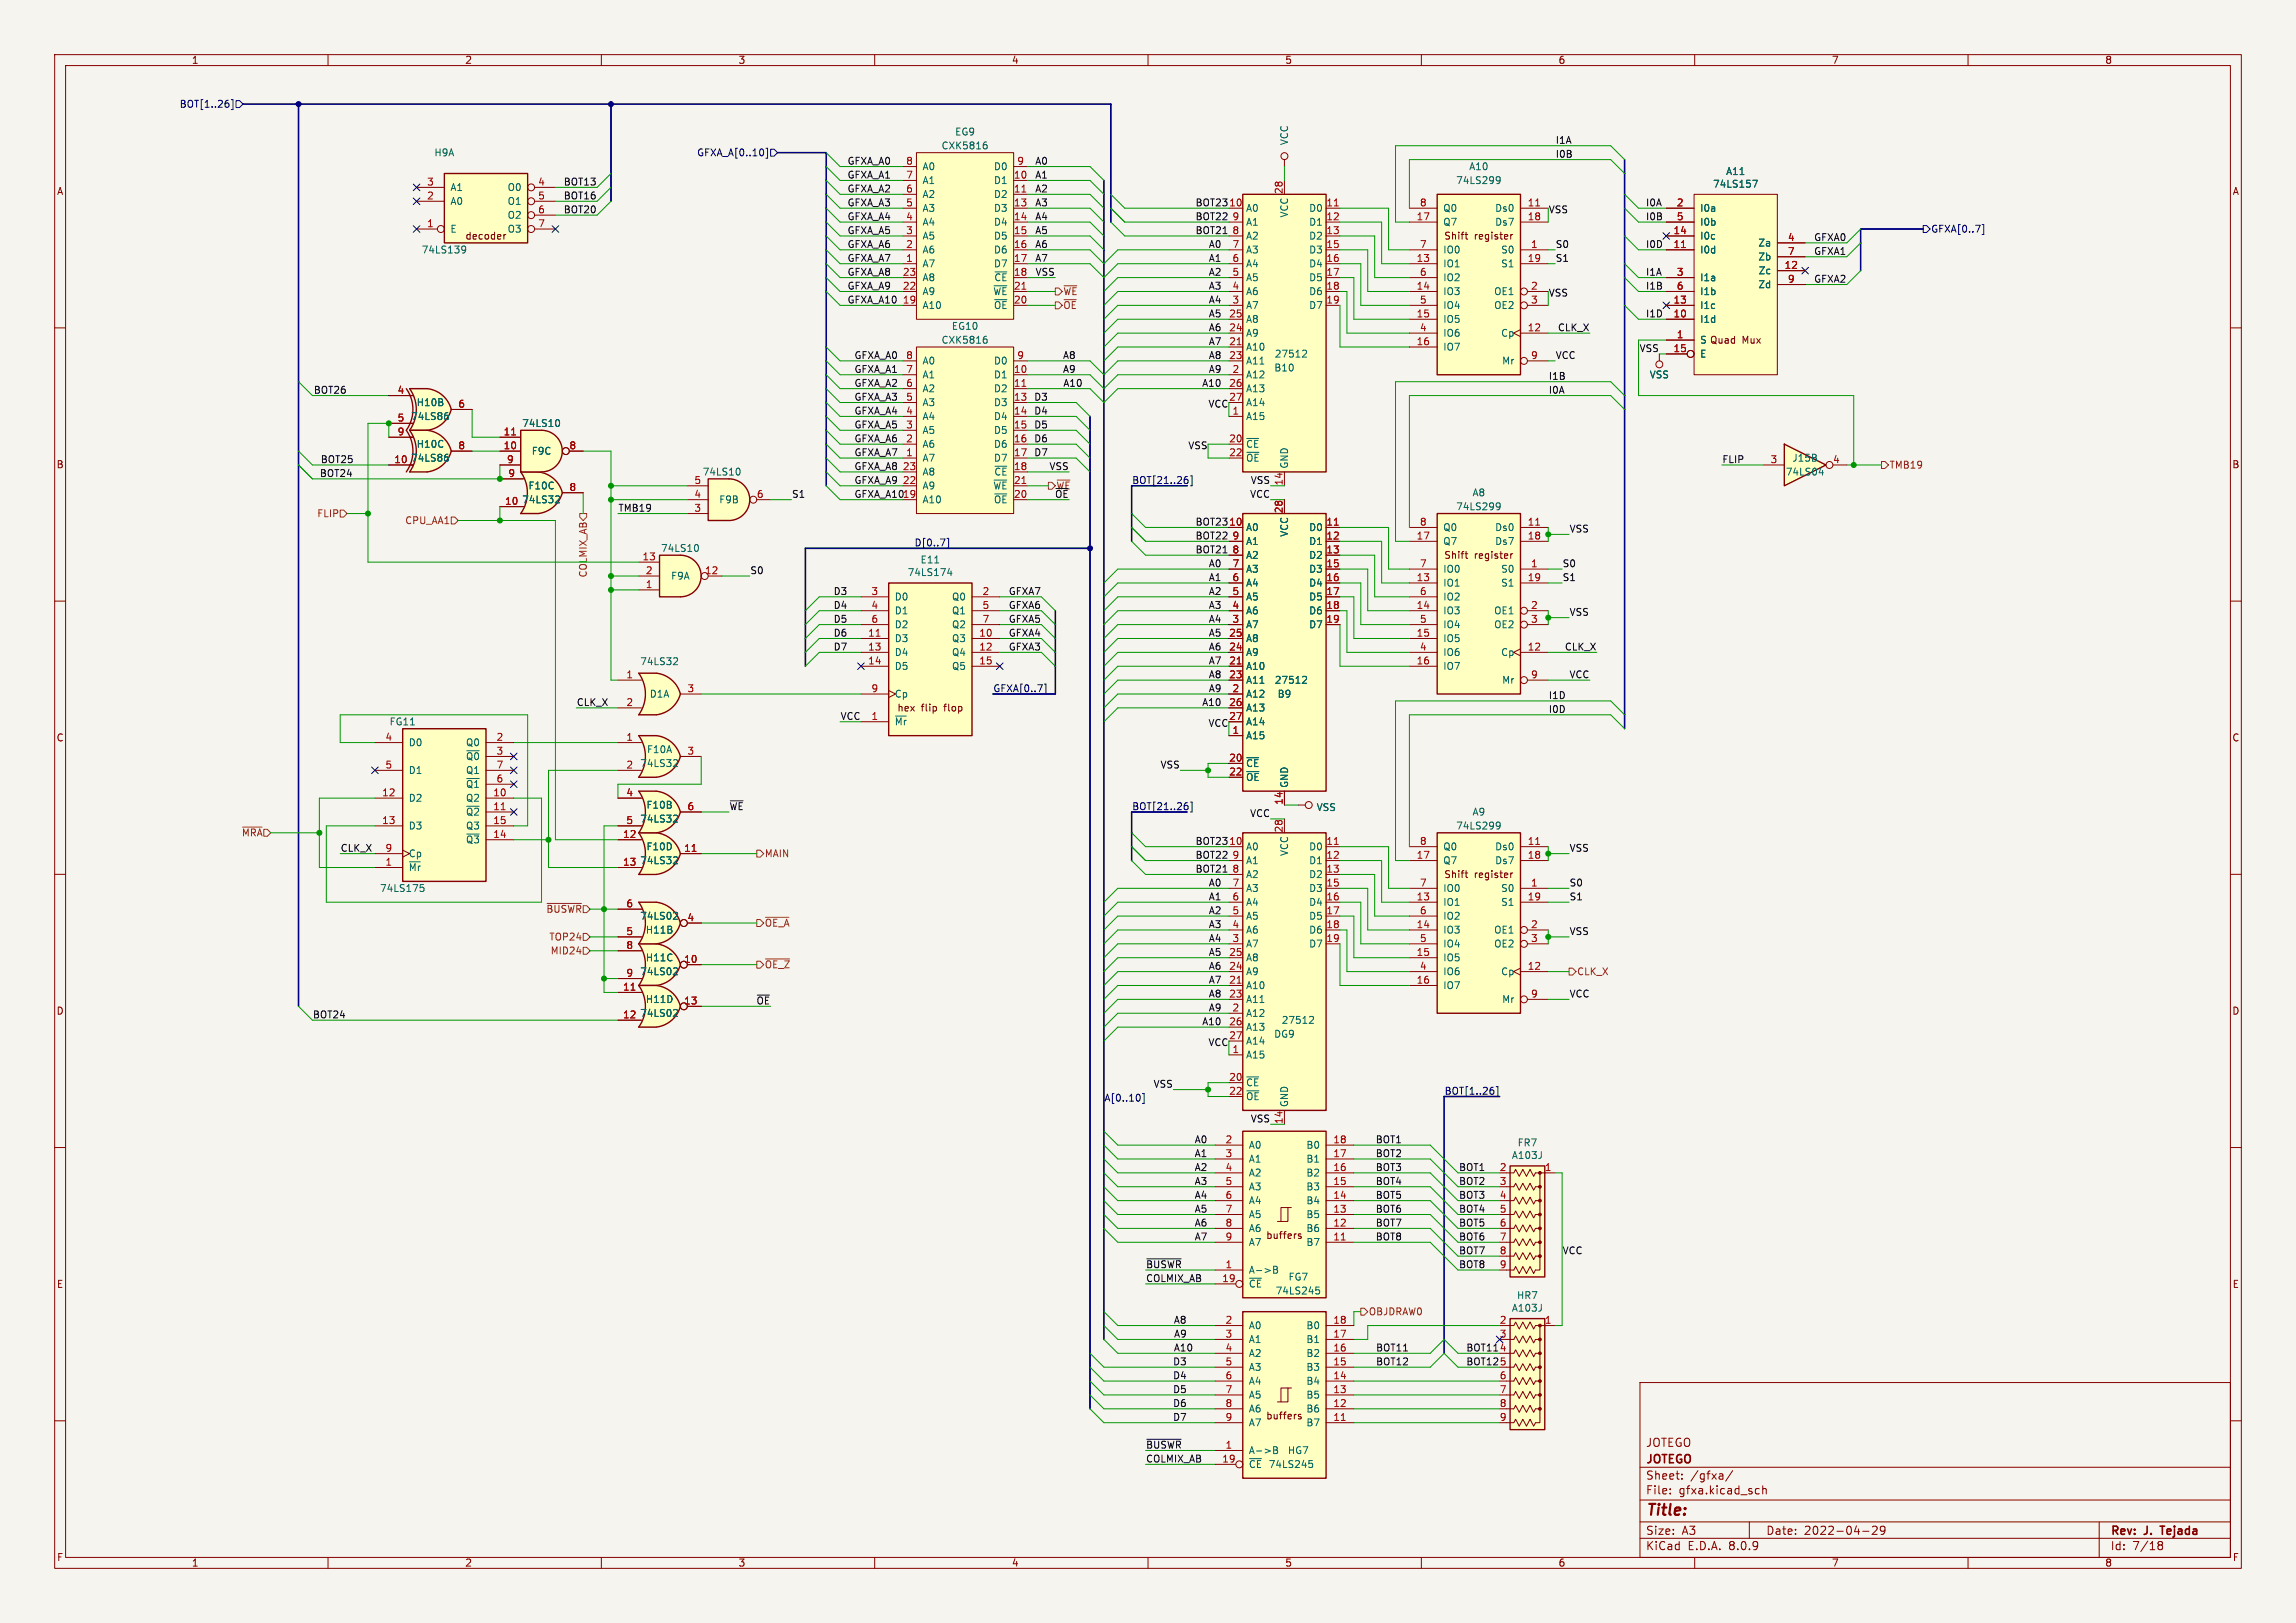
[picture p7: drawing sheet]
<svg xmlns="http://www.w3.org/2000/svg" width="420mm" height="297mm" viewBox="0 0 420 297" stroke-linecap="round" stroke-linejoin="round" font-family="sans-serif">
<defs><g id="words">
<text font-size="2.8" fill="#840000" x="301" y="277.9">Title:</text>
<g font-size="2.1" fill="#840000">
<text x="301" y="268.2">JOTEGO</text>
<text x="301" y="265">JOTEGO</text>
<text x="301" y="273.7">File:</text>
<text x="301" y="271">Sheet:</text>
<text x="307.1" y="273.7">gfxa.kicad_sch</text>
<text x="309.2" y="271">/gfxa/</text>
<text x="301" y="281.1">Size:</text>
<text x="307.6" y="281.1">A3</text>
<text x="323" y="281.1">Date:</text>
<text x="330" y="281.1">2022-04-29</text>
<text x="386" y="281.3">Rev:</text>
<text x="392.4" y="281.3">J.</text>
<text x="396" y="281.3">Tejada</text>
<text x="301" y="283.9">KiCad</text>
<text x="308.7" y="283.9">E.D.A.</text>
<text x="316.3" y="283.9">8.0.9</text>
<text x="386" y="283.9">Id:</text>
<text x="390.1" y="283.9">7/18</text>
</g>
<g font-size="1.8" fill="#840000">
<text x="35" y="11.9">1</text>
<text x="85" y="11.9">2</text>
<text x="135" y="11.9">3</text>
<text x="185" y="11.9">4</text>
<text x="235" y="11.9">5</text>
<text x="285" y="11.9">6</text>
<text x="335" y="11.9">7</text>
<text x="385" y="11.9">8</text>
<text x="10.3" y="35.9">A</text>
<text x="408.3" y="35.9">A</text>
<text x="85" y="44.1">decoder</text>
<text x="264.1" y="44.1">Shift</text>
<text x="269.7" y="44.1">register</text>
<text x="310.9" y="63.1">S Quad</text>
<text x="318.7" y="63.1">Mux</text>
<text x="10.3" y="85.9">B</text>
<text x="408.2" y="85.9">B</text>
<text x="264.1" y="102.5">Shift</text>
<text x="269.7" y="102.5">register</text>
<text x="168.5" y="130.4">flip</text>
<text x="172.8" y="130.4">flop</text>
<text x="10.3" y="135.9">C</text>
<text x="408.2" y="135.9">C</text>
<text x="264.1" y="160.9">Shift</text>
<text x="269.7" y="160.9">register</text>
<text x="10.3" y="185.9">D</text>
<text x="408.2" y="185.9">D</text>
<text x="231.5" y="226.9">buffers</text>
<text x="10.3" y="235.9">E</text>
<text x="408.3" y="235.9">E</text>
<text x="231.5" y="260">buffers</text>
<text x="10.3" y="285.9">F</text>
<text x="35" y="286.9">1</text>
<text x="85" y="286.9">2</text>
<text x="135" y="286.9">3</text>
<text x="185" y="286.9">4</text>
<text x="235" y="286.9">5</text>
<text x="285" y="286.9">6</text>
<text x="335" y="286.9">7</text>
<text x="385" y="286.9">8</text>
<text x="408.3" y="285.9">F</text>
</g>
<g font-size="1.8" fill="#000084">
<text x="32.8" y="19.9">BOT[1..26]</text>
<text x="127.4" y="28.8">GFXA_A[0..10]</text>
<text x="353.2" y="42.8">GFXA[0..7]</text>
<text x="207" y="88.6">BOT[21..26]</text>
<text x="167.2" y="100.1">D[0..7]</text>
<text x="181.6" y="126.7">GFXA[0..7]</text>
<text x="207" y="148.3">BOT[21..26]</text>
<text x="201.9" y="201.7">A[0..10]</text>
<text x="264.2" y="200.4">BOT[1..26]</text>
</g>
<g font-size="1.8" fill="#006464">
<text x="79.4" y="28.8">H9A</text>
<text x="172.1" y="27.5">CXK5816</text>
<text x="174.6" y="25">EG9</text>
<text x="235.8" y="26.7" transform="rotate(-90 235.8 26.7)">VCC</text>
<text x="82.3" y="35.2">A1</text>
<text x="92.8" y="35.2">O0</text>
<text x="168.7" y="33.9">A1</text>
<text x="168.7" y="31.3">A0</text>
<text x="181.7" y="33.9">D1</text>
<text x="181.7" y="31.3">D0</text>
<text x="266.3" y="33.9">74LS299</text>
<text x="268.7" y="31.3">A10</text>
<text x="313.3" y="34.5">74LS157</text>
<text x="315.6" y="32.2">A11</text>
<text x="82.3" y="37.7">A0</text>
<text x="92.8" y="37.7">O1</text>
<text x="92.8" y="40.2">O2</text>
<text x="168.7" y="41.5">A4</text>
<text x="168.7" y="39">A3</text>
<text x="168.7" y="36.4">A2</text>
<text x="181.7" y="36.4">D2</text>
<text x="181.7" y="39">D3</text>
<text x="181.7" y="41.5">D4</text>
<text x="227.8" y="39">A0</text>
<text x="227.8" y="41.5">A1</text>
<text x="235.8" y="39.9" transform="rotate(-90 235.8 39.9)">VCC</text>
<text x="239.4" y="39">D0</text>
<text x="239.4" y="41.5">D1</text>
<text x="263.9" y="41.5">Q7</text>
<text x="263.9" y="39">Q0</text>
<text x="273.4" y="39">Ds0</text>
<text x="273.4" y="41.5">Ds7</text>
<text x="310.9" y="39">I0a</text>
<text x="310.9" y="41.5">I0b</text>
<text x="77" y="46.6">74LS139</text>
<text x="82.3" y="42.8">E</text>
<text x="92.8" y="42.8">O3</text>
<text x="168.7" y="46.6">A6</text>
<text x="168.7" y="44">A5</text>
<text x="181.7" y="44">D5</text>
<text x="181.7" y="46.6">D6</text>
<text x="227.8" y="46.6">A3</text>
<text x="227.8" y="44">A2</text>
<text x="239.4" y="44">D2</text>
<text x="239.4" y="46.6">D3</text>
<text x="263.9" y="46.6">IO0</text>
<text x="274.5" y="46.6">S0</text>
<text x="310.9" y="46.6">I0d</text>
<text x="310.9" y="44">I0c</text>
<text x="321.5" y="45.3">Za</text>
<text x="321.5" y="47.9">Zb</text>
<text x="168.7" y="49.1">A7</text>
<text x="168.7" y="51.7">A8</text>
<text x="181.7" y="49.1">D7</text>
<text x="181.8" y="51.7">~{CE}</text>
<text x="227.8" y="51.7">A5</text>
<text x="227.8" y="49.1">A4</text>
<text x="239.4" y="49.1">D4</text>
<text x="239.4" y="51.7">D5</text>
<text x="263.9" y="49.1">IO1</text>
<text x="263.9" y="51.7">IO2</text>
<text x="274.5" y="49.1">S1</text>
<text x="310.9" y="51.7">I1a</text>
<text x="321.5" y="52.9">Zd</text>
<text x="321.6" y="50.4">Zc</text>
<text x="168.7" y="56.7">A10</text>
<text x="168.7" y="54.2">A9</text>
<text x="181.6" y="54.2">~{WE}</text>
<text x="181.7" y="56.7">~{OE}</text>
<text x="227.8" y="59.3">A8</text>
<text x="227.8" y="56.7">A7</text>
<text x="227.8" y="54.2">A6</text>
<text x="239.4" y="54.2">D6</text>
<text x="239.4" y="56.7">D7</text>
<text x="263.9" y="54.2">IO3</text>
<text x="263.9" y="59.3">IO5</text>
<text x="263.9" y="56.7">IO4</text>
<text x="273.2" y="54.2">OE1</text>
<text x="273.2" y="56.7">OE2</text>
<text x="310.9" y="59.3">I1d</text>
<text x="310.9" y="56.7">I1c</text>
<text x="310.9" y="54.2">I1b</text>
<text x="172.1" y="63.1">CXK5816</text>
<text x="174" y="60.6">EG10</text>
<text x="227.8" y="64.4">A10</text>
<text x="227.8" y="61.8">A9</text>
<text x="233.1" y="65.6">27512</text>
<text x="263.9" y="64.4">IO7</text>
<text x="263.9" y="61.8">IO6</text>
<text x="274.5" y="61.8">Cp</text>
<text x="310.9" y="65.6">E</text>
<text x="310.9" y="63.1">S</text>
<text x="168.7" y="72">A2</text>
<text x="168.7" y="69.4">A1</text>
<text x="168.7" y="66.9">A0</text>
<text x="181.7" y="69.4">D1</text>
<text x="181.7" y="72">D2</text>
<text x="181.7" y="66.9">D0</text>
<text x="227.8" y="69.4">A12</text>
<text x="227.8" y="66.9">A11</text>
<text x="227.8" y="72">A13</text>
<text x="233" y="68.2">B10</text>
<text x="274.7" y="66.9">Mr</text>
<text x="301.7" y="69.4">VSS</text>
<text x="75.1" y="77.1">74LS86</text>
<text x="76.1" y="74.5">H10B</text>
<text x="168.7" y="77.1">A4</text>
<text x="168.7" y="74.5">A3</text>
<text x="181.7" y="74.5">D3</text>
<text x="181.7" y="77.1">D4</text>
<text x="227.8" y="77.1">A15</text>
<text x="227.8" y="74.5">A14</text>
<text x="76.1" y="82.1">H10C</text>
<text x="95.4" y="78.3">74LS10</text>
<text x="97.2" y="83.4">F9C</text>
<text x="168.7" y="82.1">A6</text>
<text x="168.7" y="79.6">A5</text>
<text x="181.7" y="79.6">D5</text>
<text x="181.7" y="82.1">D6</text>
<text x="227.8" y="82.1">~{CE}</text>
<text x="75.1" y="84.7">74LS86</text>
<text x="96.6" y="89.8">F10C</text>
<text x="128.4" y="87.2">74LS10</text>
<text x="168.7" y="84.7">A7</text>
<text x="168.7" y="89.8">A9</text>
<text x="168.7" y="87.2">A8</text>
<text x="181.6" y="89.8">~{WE}</text>
<text x="181.7" y="84.7">D7</text>
<text x="181.8" y="87.2">~{CE}</text>
<text x="227.8" y="84.7">~{OE}</text>
<text x="235.8" y="85.9" transform="rotate(-90 235.8 85.9)">GND</text>
<text x="326.6" y="87.2">74LS04</text>
<text x="327.8" y="84.7">J15B</text>
<text x="95.4" y="92.3">74LS32</text>
<text x="131.5" y="92.3">F9B</text>
<text x="168.7" y="92.3">A10</text>
<text x="181.7" y="92.3">~{OE}</text>
<text x="266.3" y="93.6">74LS299</text>
<text x="269.3" y="91">A8</text>
<text x="120.8" y="101.2">74LS10</text>
<text x="227.8" y="97.4">A0</text>
<text x="227.8" y="99.9">A1</text>
<text x="235.8" y="98.3" transform="rotate(-90 235.8 98.3)">VCC</text>
<text x="239.4" y="97.4">D0</text>
<text x="239.4" y="99.9">D1</text>
<text x="263.9" y="99.9">Q7</text>
<text x="263.9" y="97.4">Q0</text>
<text x="273.4" y="97.4">Ds0</text>
<text x="273.4" y="99.9">Ds7</text>
<text x="122.7" y="106.3">F9A</text>
<text x="165.9" y="105.6">74LS174</text>
<text x="168.3" y="103.3">E11</text>
<text x="227.8" y="107.5">A4</text>
<text x="227.8" y="105">A3</text>
<text x="227.8" y="102.5">A2</text>
<text x="239.4" y="102.5">D2</text>
<text x="239.4" y="105">D3</text>
<text x="239.4" y="107.5">D4</text>
<text x="263.9" y="107.5">IO1</text>
<text x="263.9" y="105">IO0</text>
<text x="274.5" y="105">S0</text>
<text x="274.5" y="107.5">S1</text>
<text x="163.6" y="110.1">D0</text>
<text x="163.6" y="112.6">D1</text>
<text x="174" y="110.1">Q0</text>
<text x="174" y="112.6">Q1</text>
<text x="227.8" y="112.6">A6</text>
<text x="227.8" y="110.1">A5</text>
<text x="239.4" y="110.1">D5</text>
<text x="239.4" y="112.6">D6</text>
<text x="263.9" y="112.6">IO3</text>
<text x="263.9" y="110.1">IO2</text>
<text x="273.2" y="112.6">OE1</text>
<text x="163.6" y="117.7">D3</text>
<text x="163.6" y="115.2">D2</text>
<text x="174" y="117.7">Q3</text>
<text x="174" y="115.2">Q2</text>
<text x="227.8" y="117.7">A8</text>
<text x="227.8" y="115.2">A7</text>
<text x="239.4" y="115.2">D7</text>
<text x="263.9" y="117.7">IO5</text>
<text x="263.9" y="115.2">IO4</text>
<text x="273.2" y="115.2">OE2</text>
<text x="117" y="121.9">74LS32</text>
<text x="163.6" y="120.2">D4</text>
<text x="163.6" y="122.8">D5</text>
<text x="174" y="120.2">Q4</text>
<text x="174" y="122.8">Q5</text>
<text x="227.8" y="122.8">A10</text>
<text x="227.8" y="125.3">A11</text>
<text x="227.8" y="120.2">A9</text>
<text x="233.1" y="125.3">27512</text>
<text x="263.9" y="122.8">IO7</text>
<text x="263.9" y="120.2">IO6</text>
<text x="274.5" y="120.2">Cp</text>
<text x="274.7" y="125.3">Mr</text>
<text x="118.8" y="127.9">D1A</text>
<text x="163.6" y="127.9">Cp</text>
<text x="164.1" y="130.4">hex</text>
<text x="227.8" y="127.9">A12</text>
<text x="227.8" y="130.4">A13</text>
<text x="233.6" y="127.9">B9</text>
<text x="71.2" y="132.9">FG11</text>
<text x="74.7" y="136.8">D0</text>
<text x="85.1" y="136.8">Q0</text>
<text x="163.6" y="132.9">~{Mr}</text>
<text x="227.8" y="135.5">A15</text>
<text x="227.8" y="132.9">A14</text>
<text x="74.7" y="141.8">D1</text>
<text x="85.1" y="139.3">~{Q0}</text>
<text x="85.1" y="141.8">Q1</text>
<text x="117" y="140.6">74LS32</text>
<text x="118.3" y="138">F10A</text>
<text x="227.8" y="140.6">~{CE}</text>
<text x="227.8" y="143.1">~{OE}</text>
<text x="74.7" y="146.9">D2</text>
<text x="85.1" y="146.9">Q2</text>
<text x="85.1" y="149.5">~{Q2}</text>
<text x="85.1" y="144.4">~{Q1}</text>
<text x="118.2" y="148.2">F10B</text>
<text x="235.8" y="144.3" transform="rotate(-90 235.8 144.3)">GND</text>
<text x="240.8" y="148.6">VSS</text>
<text x="269.3" y="149.5">A9</text>
<text x="74.7" y="152">D3</text>
<text x="85.1" y="154.5">~{Q3}</text>
<text x="85.1" y="152">Q3</text>
<text x="117" y="150.7">74LS32</text>
<text x="118.2" y="155.8">F10D</text>
<text x="227.8" y="155.8">A0</text>
<text x="239.4" y="155.8">D0</text>
<text x="263.9" y="155.8">Q0</text>
<text x="266.3" y="152">74LS299</text>
<text x="273.4" y="155.8">Ds0</text>
<text x="74.7" y="159.6">~{Mr}</text>
<text x="74.7" y="157.1">Cp</text>
<text x="117" y="158.3">74LS32</text>
<text x="227.8" y="160.9">A2</text>
<text x="227.8" y="158.3">A1</text>
<text x="235.8" y="156.7" transform="rotate(-90 235.8 156.7)">VCC</text>
<text x="239.4" y="158.3">D1</text>
<text x="239.4" y="160.9">D2</text>
<text x="263.9" y="158.3">Q7</text>
<text x="273.4" y="158.3">Ds7</text>
<text x="69.4" y="163.4">74LS175</text>
<text x="227.8" y="166">A4</text>
<text x="227.8" y="163.4">A3</text>
<text x="239.4" y="163.4">D3</text>
<text x="239.4" y="166">D4</text>
<text x="263.9" y="166">IO1</text>
<text x="263.9" y="163.4">IO0</text>
<text x="274.5" y="163.4">S0</text>
<text x="274.5" y="166">S1</text>
<text x="117" y="168.5">74LS02</text>
<text x="118" y="171">H11B</text>
<text x="227.8" y="173.6">A7</text>
<text x="227.8" y="171">A6</text>
<text x="227.8" y="168.5">A5</text>
<text x="239.4" y="168.5">D5</text>
<text x="239.4" y="171">D6</text>
<text x="239.4" y="173.6">D7</text>
<text x="263.9" y="171">IO3</text>
<text x="263.9" y="173.6">IO4</text>
<text x="263.9" y="168.5">IO2</text>
<text x="273.2" y="171">OE1</text>
<text x="273.2" y="173.6">OE2</text>
<text x="117" y="178.7">74LS02</text>
<text x="118" y="176.1">H11C</text>
<text x="227.8" y="178.7">A9</text>
<text x="227.8" y="176.1">A8</text>
<text x="263.9" y="176.1">IO5</text>
<text x="263.9" y="178.7">IO6</text>
<text x="274.5" y="178.7">Cp</text>
<text x="118" y="183.7">H11D</text>
<text x="227.8" y="181.2">A10</text>
<text x="227.8" y="183.7">A11</text>
<text x="263.9" y="181.2">IO7</text>
<text x="274.7" y="183.7">Mr</text>
<text x="117" y="186.3">74LS02</text>
<text x="227.8" y="186.3">A12</text>
<text x="227.8" y="188.8">A13</text>
<text x="227.8" y="191.4">A14</text>
<text x="233" y="190.1">DG9</text>
<text x="234.4" y="187.6">27512</text>
<text x="227.8" y="193.9">A15</text>
<text x="227.8" y="199">~{CE}</text>
<text x="227.8" y="201.5">~{OE}</text>
<text x="235.8" y="202.7" transform="rotate(-90 235.8 202.7)">GND</text>
<text x="277.5" y="210">FR7</text>
<text x="228.3" y="210.4">A0</text>
<text x="228.3" y="213">A1</text>
<text x="228.3" y="215.5">A2</text>
<text x="238.9" y="215.5">B2</text>
<text x="238.9" y="213">B1</text>
<text x="238.9" y="210.4">B0</text>
<text x="276.5" y="212.3">A103J</text>
<text x="228.3" y="218">A3</text>
<text x="228.3" y="220.6">A4</text>
<text x="238.9" y="220.6">B4</text>
<text x="238.9" y="218">B3</text>
<text x="228.3" y="223.1">A5</text>
<text x="228.3" y="225.7">A6</text>
<text x="238.9" y="225.7">B6</text>
<text x="238.9" y="223.1">B5</text>
<text x="228.3" y="233.3">A-&gt;B</text>
<text x="228.3" y="228.2">A7</text>
<text x="238.9" y="228.2">B7</text>
<text x="228.3" y="235.8">~{CE}</text>
<text x="233.2" y="237.1">74LS245</text>
<text x="235.6" y="234.5">FG7</text>
<text x="277.4" y="237.9">HR7</text>
<text x="228.3" y="243.4">A0</text>
<text x="228.3" y="246">A1</text>
<text x="238.9" y="246">B1</text>
<text x="238.9" y="243.4">B0</text>
<text x="276.5" y="240.2">A103J</text>
<text x="228.3" y="248.5">A2</text>
<text x="228.3" y="251.1">A3</text>
<text x="238.9" y="251.1">B3</text>
<text x="238.9" y="248.5">B2</text>
<text x="228.3" y="253.6">A4</text>
<text x="228.3" y="256.1">A5</text>
<text x="238.9" y="256.1">B5</text>
<text x="238.9" y="253.6">B4</text>
<text x="228.3" y="258.7">A6</text>
<text x="228.3" y="261.2">A7</text>
<text x="238.9" y="261.2">B7</text>
<text x="238.9" y="258.7">B6</text>
<text x="228.3" y="266.3">A-&gt;B</text>
<text x="228.3" y="268.8">~{CE}</text>
<text x="232" y="268.8">74LS245</text>
<text x="235.5" y="266.3">HG7</text>
</g>
<g font-size="1.8" fill="#0f0f0f">
<text x="284.5" y="26.4">I1A</text>
<text x="284.5" y="28.9">I0B</text>
<text x="103" y="34">BOT13</text>
<text x="154.9" y="30.2">GFXA_A0</text>
<text x="154.9" y="35.3">GFXA_A2</text>
<text x="154.9" y="32.8">GFXA_A1</text>
<text x="189.3" y="32.8">A1</text>
<text x="189.3" y="35.3">A2</text>
<text x="189.3" y="30.2">A0</text>
<text x="103" y="39.1">BOT20</text>
<text x="103" y="36.6">BOT16</text>
<text x="154.9" y="37.8">GFXA_A3</text>
<text x="154.9" y="40.4">GFXA_A4</text>
<text x="189.3" y="37.8">A3</text>
<text x="189.3" y="40.4">A4</text>
<text x="218.6" y="40.4">BOT22</text>
<text x="218.6" y="37.8">BOT23</text>
<text x="224.7" y="37.8">10</text>
<text x="283.2" y="39.1">VSS</text>
<text x="301" y="40.4">I0B</text>
<text x="301" y="37.8">I0A</text>
<text x="154.9" y="42.9">GFXA_A5</text>
<text x="154.9" y="48">GFXA_A7</text>
<text x="154.9" y="45.5">GFXA_A6</text>
<text x="189.3" y="42.9">A5</text>
<text x="189.3" y="45.5">A6</text>
<text x="189.3" y="48">A7</text>
<text x="218.6" y="42.9">BOT21</text>
<text x="221" y="48">A1</text>
<text x="221" y="45.5">A0</text>
<text x="284.5" y="48">S1</text>
<text x="284.5" y="45.5">S0</text>
<text x="301" y="45.5">I0D</text>
<text x="331.8" y="44.2">GFXA0</text>
<text x="331.8" y="46.7">GFXA1</text>
<text x="154.9" y="50.5">GFXA_A8</text>
<text x="154.9" y="53.1">GFXA_A9</text>
<text x="189.3" y="50.5">VSS</text>
<text x="221" y="53.1">A3</text>
<text x="221" y="50.5">A2</text>
<text x="301" y="53.1">I1B</text>
<text x="301" y="50.5">I1A</text>
<text x="331.8" y="51.8">GFXA2</text>
<text x="154.9" y="55.6">GFXA_A10</text>
<text x="221" y="55.6">A4</text>
<text x="221" y="58.2">A5</text>
<text x="283.2" y="54.3">VSS</text>
<text x="301" y="58.2">I1D</text>
<text x="156.2" y="65.8">GFXA_A0</text>
<text x="194.3" y="65.8">A8</text>
<text x="221" y="60.7">A6</text>
<text x="221" y="65.8">A8</text>
<text x="221" y="63.2">A7</text>
<text x="284.5" y="65.8">VCC</text>
<text x="284.9" y="60.7">CLK_X</text>
<text x="299.8" y="64.5">VSS</text>
<text x="156.2" y="70.9">GFXA_A2</text>
<text x="156.2" y="68.3">GFXA_A1</text>
<text x="194.3" y="68.3">A9</text>
<text x="194.4" y="70.9">A10</text>
<text x="219.8" y="70.9">A10</text>
<text x="221" y="68.3">A9</text>
<text x="283.2" y="69.6">I1B</text>
<text x="57.3" y="72.1">BOT26</text>
<text x="156.2" y="73.4">GFXA_A3</text>
<text x="156.2" y="75.9">GFXA_A4</text>
<text x="189.1" y="75.9">D4</text>
<text x="189.1" y="73.4">D3</text>
<text x="221" y="74.7">VCC</text>
<text x="224.7" y="73.4">27</text>
<text x="283.2" y="72.1">I0A</text>
<text x="156.2" y="78.5">GFXA_A5</text>
<text x="156.2" y="81">GFXA_A6</text>
<text x="156.2" y="83.6">GFXA_A7</text>
<text x="189.1" y="81">D6</text>
<text x="189.1" y="78.5">D5</text>
<text x="189.1" y="83.6">D7</text>
<text x="217.3" y="82.3">VSS</text>
<text x="58.4" y="87.4">BOT24</text>
<text x="58.6" y="84.8">BOT25</text>
<text x="156.2" y="86.1">GFXA_A8</text>
<text x="156.2" y="88.6">GFXA_A9</text>
<text x="191.9" y="86.1">VSS</text>
<text x="228.7" y="88.6">VSS</text>
<text x="315" y="84.8">FLIP</text>
<text x="113" y="93.7">TMB19</text>
<text x="144.8" y="91.2">S1</text>
<text x="156.2" y="91.2">GFXA_A1019</text>
<text x="192.9" y="91.2">~{OE}</text>
<text x="228.6" y="91.2">VCC</text>
<text x="218.6" y="96.3">BOT23</text>
<text x="218.6" y="101.3">BOT21</text>
<text x="218.6" y="98.8">BOT22</text>
<text x="287" y="97.5">VSS</text>
<text x="137.2" y="105.1">S0</text>
<text x="221" y="103.9">A0</text>
<text x="221" y="106.4">A1</text>
<text x="285.8" y="106.4">S1</text>
<text x="285.8" y="103.9">S0</text>
<text x="152.4" y="109">D3</text>
<text x="152.4" y="111.5">D4</text>
<text x="184.4" y="111.5">GFXA6</text>
<text x="184.4" y="109">GFXA7</text>
<text x="221" y="111.5">A3</text>
<text x="221" y="109">A2</text>
<text x="287" y="112.8">VSS</text>
<text x="152.4" y="114">D5</text>
<text x="152.4" y="119.1">D7</text>
<text x="152.4" y="116.6">D6</text>
<text x="184.4" y="119.1">GFXA3</text>
<text x="184.4" y="116.6">GFXA4</text>
<text x="184.4" y="114">GFXA5</text>
<text x="221" y="114">A4</text>
<text x="221" y="119.1">A6</text>
<text x="221" y="116.6">A5</text>
<text x="286.2" y="119.1">CLK_X</text>
<text x="221" y="124.2">A8</text>
<text x="221" y="121.7">A7</text>
<text x="287" y="124.2">VCC</text>
<text x="105.4" y="129.3">CLK_X</text>
<text x="153.7" y="131.8">VCC</text>
<text x="219.8" y="129.3">A10</text>
<text x="221" y="126.7">A9</text>
<text x="283.2" y="128">I1D</text>
<text x="283.2" y="130.5">I0D</text>
<text x="221" y="133.1">VCC</text>
<text x="212.2" y="140.7">VSS</text>
<text x="133.3" y="148.3">~{WE}</text>
<text x="228.6" y="149.6">VCC</text>
<text x="62.2" y="155.9">CLK_X</text>
<text x="218.6" y="154.7">BOT23</text>
<text x="224.7" y="154.7">10</text>
<text x="287" y="155.9">VSS</text>
<text x="218.6" y="157.2">BOT22</text>
<text x="218.6" y="159.8">BOT21</text>
<text x="221" y="164.8">A1</text>
<text x="221" y="162.3">A0</text>
<text x="221" y="167.4">A2</text>
<text x="287" y="164.8">S1</text>
<text x="287" y="162.3">S0</text>
<text x="221" y="172.5">A4</text>
<text x="221" y="169.9">A3</text>
<text x="287" y="171.2">VSS</text>
<text x="221" y="177.5">A6</text>
<text x="221" y="175">A5</text>
<text x="138.3" y="183.9">~{OE}</text>
<text x="221" y="185.2">A9</text>
<text x="221" y="180.1">A7</text>
<text x="221" y="182.6">A8</text>
<text x="287" y="182.6">VCC</text>
<text x="57.1" y="186.4">BOT24</text>
<text x="219.8" y="187.7">A10</text>
<text x="221" y="191.5">VCC</text>
<text x="224.7" y="190.2">27</text>
<text x="210.9" y="199.1">VSS</text>
<text x="218.4" y="209.3">A0</text>
<text x="228.7" y="205.5">VSS</text>
<text x="251.6" y="209.3">BOT1</text>
<text x="218.4" y="214.4">A2</text>
<text x="218.4" y="211.8">A1</text>
<text x="251.6" y="211.8">BOT2</text>
<text x="251.6" y="214.4">BOT3</text>
<text x="266.8" y="214.4">BOT1</text>
<text x="218.4" y="222">A5</text>
<text x="218.4" y="219.4">A4</text>
<text x="218.4" y="216.9">A3</text>
<text x="251.6" y="222">BOT6</text>
<text x="251.6" y="216.9">BOT4</text>
<text x="251.6" y="219.4">BOT5</text>
<text x="266.8" y="222">BOT4</text>
<text x="266.8" y="219.4">BOT3</text>
<text x="266.8" y="216.9">BOT2</text>
<text x="218.4" y="227.1">A7</text>
<text x="218.4" y="224.5">A6</text>
<text x="251.6" y="224.5">BOT7</text>
<text x="251.6" y="227.1">BOT8</text>
<text x="266.8" y="227.1">BOT6</text>
<text x="266.8" y="224.5">BOT5</text>
<text x="209.5" y="232.1">~{BUSWR}</text>
<text x="266.8" y="232.1">BOT8</text>
<text x="266.8" y="229.6">BOT7</text>
<text x="285.8" y="229.6">VCC</text>
<text x="209.5" y="234.7">COLMIX_AB</text>
<text x="214.6" y="242.3">A8</text>
<text x="214.7" y="244.8">A9</text>
<text x="214.5" y="249.9">D3</text>
<text x="214.6" y="247.4">A10</text>
<text x="251.6" y="249.9">BOT12</text>
<text x="251.6" y="247.4">BOT11</text>
<text x="268.1" y="247.4">BOT11</text>
<text x="268.1" y="249.9">BOT12</text>
<text x="274.2" y="249.9">5</text>
<text x="214.5" y="252.5">D4</text>
<text x="214.5" y="257.5">D6</text>
<text x="214.5" y="255">D5</text>
<text x="214.5" y="260.1">D7</text>
<text x="209.5" y="265.2">~{BUSWR}</text>
<text x="209.5" y="267.7">COLMIX_AB</text>
</g>
<g font-size="1.8" fill="#a90000">
<text x="78" y="34">3</text>
<text x="98.4" y="34">4</text>
<text x="165.7" y="35.3">6</text>
<text x="165.7" y="32.8">7</text>
<text x="165.7" y="30.2">8</text>
<text x="185.4" y="32.8">10</text>
<text x="185.4" y="35.3">11</text>
<text x="186" y="30.2">9</text>
<text x="234.7" y="35.6" transform="rotate(-90 234.7 35.6)">28</text>
<text x="78" y="41.7">1</text>
<text x="78" y="36.6">2</text>
<text x="98.4" y="36.6">5</text>
<text x="98.4" y="39.1">6</text>
<text x="98.4" y="41.7">7</text>
<text x="165.7" y="40.4">4</text>
<text x="165.7" y="37.8">5</text>
<text x="185.4" y="37.8">13</text>
<text x="185.4" y="40.4">14</text>
<text x="225.4" y="40.4">9</text>
<text x="242.5" y="37.8">11</text>
<text x="242.5" y="40.4">12</text>
<text x="259" y="40.4">17</text>
<text x="259.6" y="37.8">8</text>
<text x="279.4" y="37.8">11</text>
<text x="279.4" y="40.4">18</text>
<text x="306.6" y="37.8">2</text>
<text x="306.6" y="40.4">5</text>
<text x="165.7" y="45.5">2</text>
<text x="165.7" y="42.9">3</text>
<text x="185.4" y="42.9">15</text>
<text x="185.4" y="45.5">16</text>
<text x="225.4" y="45.5">7</text>
<text x="225.4" y="42.9">8</text>
<text x="242.5" y="42.9">13</text>
<text x="242.5" y="45.5">15</text>
<text x="259.6" y="45.5">7</text>
<text x="280" y="45.5">1</text>
<text x="306" y="45.5">11</text>
<text x="306" y="42.9">14</text>
<text x="327" y="44.2">4</text>
<text x="327" y="46.7">7</text>
<text x="165.1" y="53.1">22</text>
<text x="165.1" y="50.5">23</text>
<text x="165.7" y="48">1</text>
<text x="185.4" y="48">17</text>
<text x="185.4" y="50.5">18</text>
<text x="185.4" y="53.1">21</text>
<text x="225.4" y="53.1">4</text>
<text x="225.4" y="50.5">5</text>
<text x="225.4" y="48">6</text>
<text x="242.5" y="48">16</text>
<text x="242.5" y="50.5">17</text>
<text x="242.5" y="53.1">18</text>
<text x="259" y="48">13</text>
<text x="259" y="53.1">14</text>
<text x="259.6" y="50.5">6</text>
<text x="279.4" y="48">19</text>
<text x="280" y="53.1">2</text>
<text x="306.6" y="50.5">3</text>
<text x="306.6" y="53.1">6</text>
<text x="326.3" y="49.3">12</text>
<text x="327" y="51.8">9</text>
<text x="165.1" y="55.6">19</text>
<text x="185.4" y="55.6">20</text>
<text x="224.7" y="58.2">25</text>
<text x="225.4" y="55.6">3</text>
<text x="242.5" y="55.6">19</text>
<text x="259" y="58.2">15</text>
<text x="259.6" y="55.6">5</text>
<text x="280" y="55.6">3</text>
<text x="306" y="58.2">10</text>
<text x="306" y="55.6">13</text>
<text x="165.7" y="65.8">8</text>
<text x="186" y="65.8">9</text>
<text x="224.7" y="63.2">21</text>
<text x="224.7" y="65.8">23</text>
<text x="224.7" y="60.7">24</text>
<text x="259" y="63.2">16</text>
<text x="259.6" y="60.7">4</text>
<text x="279.4" y="60.7">12</text>
<text x="280" y="65.8">9</text>
<text x="306" y="64.5">15</text>
<text x="306.6" y="62">1</text>
<text x="165.7" y="70.9">6</text>
<text x="165.7" y="68.3">7</text>
<text x="185.4" y="68.3">10</text>
<text x="185.4" y="70.9">11</text>
<text x="224.7" y="70.9">26</text>
<text x="225.4" y="68.3">2</text>
<text x="72.6" y="72.1">4</text>
<text x="72.6" y="77.2">5</text>
<text x="83.7" y="74.7">6</text>
<text x="165.7" y="75.9">4</text>
<text x="165.7" y="73.4">5</text>
<text x="185.4" y="73.4">13</text>
<text x="185.4" y="75.9">14</text>
<text x="225.4" y="75.9">1</text>
<text x="72.6" y="79.8">9</text>
<text x="83.7" y="82.3">8</text>
<text x="92" y="82.3">10</text>
<text x="92" y="79.8">11</text>
<text x="104.1" y="82.3">8</text>
<text x="165.7" y="83.6">1</text>
<text x="165.7" y="81">2</text>
<text x="165.7" y="78.5">3</text>
<text x="185.4" y="78.5">15</text>
<text x="185.4" y="81">16</text>
<text x="185.4" y="83.6">17</text>
<text x="224.7" y="81">20</text>
<text x="224.7" y="83.6">22</text>
<text x="72" y="84.8">10</text>
<text x="92.6" y="84.8">9</text>
<text x="92.9" y="87.4">9</text>
<text x="104.1" y="89.9">8</text>
<text x="126.9" y="88.6">5</text>
<text x="165.1" y="88.6">22</text>
<text x="165.1" y="86.1">23</text>
<text x="185.4" y="86.1">18</text>
<text x="185.4" y="88.6">21</text>
<text x="234.7" y="88.9" transform="rotate(-90 234.7 88.9)">14</text>
<text x="323.8" y="84.8">3</text>
<text x="335.2" y="84.8">4</text>
<text x="92.3" y="92.5">10</text>
<text x="126.9" y="93.7">3</text>
<text x="126.9" y="91.2">4</text>
<text x="138.4" y="91.2">6</text>
<text x="185.4" y="91.2">20</text>
<text x="234.7" y="94" transform="rotate(-90 234.7 94)">28</text>
<text x="224.7" y="96.3">10</text>
<text x="225.4" y="101.3">8</text>
<text x="225.4" y="98.8">9</text>
<text x="242.5" y="96.3">11</text>
<text x="242.5" y="98.8">12</text>
<text x="242.5" y="101.3">13</text>
<text x="259" y="98.8">17</text>
<text x="259.6" y="96.3">8</text>
<text x="279.4" y="96.3">11</text>
<text x="279.4" y="98.8">18</text>
<text x="117.4" y="102.6">13</text>
<text x="118" y="107.7">1</text>
<text x="118" y="105.2">2</text>
<text x="128.9" y="105.2">12</text>
<text x="225.4" y="106.4">6</text>
<text x="225.4" y="103.9">7</text>
<text x="242.5" y="103.9">15</text>
<text x="242.5" y="106.4">16</text>
<text x="259" y="106.4">13</text>
<text x="259.6" y="103.9">7</text>
<text x="279.4" y="106.4">19</text>
<text x="280" y="103.9">1</text>
<text x="159.3" y="109">3</text>
<text x="159.3" y="111.5">4</text>
<text x="179.6" y="109">2</text>
<text x="179.6" y="111.5">5</text>
<text x="225.4" y="111.5">4</text>
<text x="225.4" y="109">5</text>
<text x="242.5" y="109">17</text>
<text x="242.5" y="111.5">18</text>
<text x="259" y="111.5">14</text>
<text x="259.6" y="109">6</text>
<text x="280" y="111.5">2</text>
<text x="158.7" y="116.6">11</text>
<text x="158.7" y="119.1">13</text>
<text x="159.3" y="114">6</text>
<text x="179" y="116.6">10</text>
<text x="179" y="119.1">12</text>
<text x="179.6" y="114">7</text>
<text x="224.7" y="119.1">24</text>
<text x="224.7" y="116.6">25</text>
<text x="225.4" y="114">3</text>
<text x="242.5" y="114">19</text>
<text x="259" y="116.6">15</text>
<text x="259.6" y="119.1">4</text>
<text x="259.6" y="114">5</text>
<text x="279.4" y="119.1">12</text>
<text x="280" y="114">3</text>
<text x="114.5" y="124.2">1</text>
<text x="158.7" y="121.7">14</text>
<text x="179" y="121.7">15</text>
<text x="224.7" y="121.7">21</text>
<text x="224.7" y="124.2">23</text>
<text x="259" y="121.7">16</text>
<text x="280" y="124.2">9</text>
<text x="114.5" y="129.3">2</text>
<text x="125.7" y="126.7">3</text>
<text x="159.3" y="131.8">1</text>
<text x="159.3" y="126.7">9</text>
<text x="224.7" y="129.3">26</text>
<text x="224.7" y="131.8">27</text>
<text x="225.4" y="126.7">2</text>
<text x="70.4" y="135.6">4</text>
<text x="90.7" y="135.6">2</text>
<text x="114.5" y="135.6">1</text>
<text x="225.4" y="134.4">1</text>
<text x="70.4" y="140.7">5</text>
<text x="90.7" y="138.2">3</text>
<text x="90.7" y="143.3">6</text>
<text x="90.7" y="140.7">7</text>
<text x="114.5" y="140.7">2</text>
<text x="125.7" y="138.2">3</text>
<text x="224.7" y="139.4">20</text>
<text x="224.7" y="142">22</text>
<text x="69.8" y="145.8">12</text>
<text x="90.1" y="145.8">10</text>
<text x="90.1" y="148.3">11</text>
<text x="114.5" y="145.8">4</text>
<text x="125.7" y="148.3">6</text>
<text x="234.7" y="147.4" transform="rotate(-90 234.7 147.4)">14</text>
<text x="69.8" y="150.9">13</text>
<text x="70.4" y="156">9</text>
<text x="90.1" y="153.4">14</text>
<text x="90.1" y="150.9">15</text>
<text x="113.9" y="153.4">12</text>
<text x="114.5" y="150.9">5</text>
<text x="125.1" y="156">11</text>
<text x="234.7" y="152.4" transform="rotate(-90 234.7 152.4)">28</text>
<text x="242.5" y="154.7">11</text>
<text x="259.6" y="154.7">8</text>
<text x="279.4" y="154.7">11</text>
<text x="70.4" y="158.5">1</text>
<text x="113.9" y="158.5">13</text>
<text x="225.4" y="159.8">8</text>
<text x="225.4" y="157.2">9</text>
<text x="242.5" y="157.2">12</text>
<text x="242.5" y="159.8">13</text>
<text x="259" y="157.2">17</text>
<text x="279.4" y="157.2">18</text>
<text x="114.5" y="166.1">6</text>
<text x="225.4" y="167.4">5</text>
<text x="225.4" y="164.8">6</text>
<text x="225.4" y="162.3">7</text>
<text x="242.5" y="162.3">15</text>
<text x="242.5" y="164.8">16</text>
<text x="242.5" y="167.4">17</text>
<text x="259" y="164.8">13</text>
<text x="259.6" y="167.4">6</text>
<text x="259.6" y="162.3">7</text>
<text x="279.4" y="164.8">19</text>
<text x="280" y="162.3">1</text>
<text x="114.5" y="173.7">8</text>
<text x="114.5" y="171.2">5</text>
<text x="125.7" y="168.7">4</text>
<text x="225.4" y="172.5">3</text>
<text x="225.4" y="169.9">4</text>
<text x="242.5" y="169.9">18</text>
<text x="242.5" y="172.5">19</text>
<text x="259" y="169.9">14</text>
<text x="259.6" y="172.5">5</text>
<text x="280" y="169.9">2</text>
<text x="280" y="172.5">3</text>
<text x="114.5" y="178.8">9</text>
<text x="125.1" y="176.3">10</text>
<text x="224.7" y="177.5">24</text>
<text x="224.7" y="175">25</text>
<text x="259" y="175">15</text>
<text x="259.6" y="177.5">4</text>
<text x="279.4" y="177.5">12</text>
<text x="113.9" y="181.4">11</text>
<text x="125.1" y="183.9">13</text>
<text x="224.7" y="180.1">21</text>
<text x="224.7" y="182.6">23</text>
<text x="225.4" y="185.2">2</text>
<text x="259" y="180.1">16</text>
<text x="280" y="182.6">9</text>
<text x="113.9" y="186.4">12</text>
<text x="224.7" y="187.7">26</text>
<text x="224.7" y="197.9">20</text>
<text x="225.4" y="192.8">1</text>
<text x="224.7" y="200.4">22</text>
<text x="224.1" y="209.3">2</text>
<text x="234.7" y="205.8" transform="rotate(-90 234.7 205.8)">14</text>
<text x="243.8" y="209.3">18</text>
<text x="224.1" y="211.8">3</text>
<text x="224.1" y="214.4">4</text>
<text x="243.8" y="214.4">16</text>
<text x="243.8" y="211.8">17</text>
<text x="274.2" y="214.4">2</text>
<text x="282.5" y="214.4">1</text>
<text x="224.1" y="216.9">5</text>
<text x="224.1" y="219.5">6</text>
<text x="224.1" y="222">7</text>
<text x="243.8" y="222">13</text>
<text x="243.8" y="219.5">14</text>
<text x="243.8" y="216.9">15</text>
<text x="274.2" y="216.9">3</text>
<text x="274.2" y="219.5">4</text>
<text x="274.2" y="222">5</text>
<text x="224.1" y="224.5">8</text>
<text x="224.1" y="227.1">9</text>
<text x="243.8" y="227.1">11</text>
<text x="243.8" y="224.5">12</text>
<text x="274.2" y="224.5">6</text>
<text x="274.2" y="227.1">7</text>
<text x="224.1" y="232.2">1</text>
<text x="274.2" y="229.6">8</text>
<text x="274.2" y="232.2">9</text>
<text x="223.5" y="234.7">19</text>
<text x="224.1" y="242.3">2</text>
<text x="224.1" y="244.9">3</text>
<text x="243.8" y="244.9">17</text>
<text x="243.8" y="242.3">18</text>
<text x="274.2" y="242.3">2</text>
<text x="274.2" y="244.9">3</text>
<text x="282.5" y="242.3">1</text>
<text x="224.1" y="247.4">4</text>
<text x="224.1" y="249.9">5</text>
<text x="243.8" y="249.9">15</text>
<text x="243.8" y="247.4">16</text>
<text x="274.2" y="247.4">4</text>
<text x="224.1" y="252.5">6</text>
<text x="224.1" y="255">7</text>
<text x="224.1" y="257.6">8</text>
<text x="243.8" y="257.6">12</text>
<text x="243.8" y="255">13</text>
<text x="243.8" y="252.5">14</text>
<text x="274.2" y="252.5">6</text>
<text x="274.2" y="255">7</text>
<text x="274.2" y="257.6">8</text>
<text x="224.1" y="260.1">9</text>
<text x="243.8" y="260.1">11</text>
<text x="274.2" y="260.1">9</text>
<text x="223.5" y="267.7">19</text>
<text x="224.1" y="265.2">1</text>
</g>
<g font-size="1.8" fill="#725600">
<text x="194.4" y="54.2">~{WE}</text>
<text x="194.4" y="56.7">~{OE}</text>
<text x="193.1" y="89.8">~{WE}</text>
<text x="345.5" y="86">TMB19</text>
<text x="57.9" y="94.8">FLIP</text>
<text x="74" y="96.1">CPU_AA1</text>
<text x="107.5" y="105.8" transform="rotate(-90 107.5 105.8)">COLMIX_AB</text>
<text x="44.1" y="153.3">~{MRA}</text>
<text x="139.8" y="157.1">MAIN</text>
<text x="99.8" y="167.2">~{BUSWR}</text>
<text x="100.4" y="172.3">TOP24</text>
<text x="139.8" y="169.8">~{OE_A}</text>
<text x="100.6" y="174.9">MID24</text>
<text x="139.8" y="177.4">~{OE_Z}</text>
<text x="288.4" y="178.7">CLK_X</text>
<text x="250.3" y="240.9">OBJDRAW0</text>
</g>
</g></defs>
<path d="M0 0h420v297h-420z" fill="#f5f4ef" stroke="#f5f4ef" stroke-width=".18"/>
<g fill="none" stroke="#840000" stroke-width=".18">
<path d="M10 10h400v277h-400zM12 12h396v273h-396zM60 10v2M110 10v2M160 10v2M210 10v2M260 10v2M310 10v2M360 10v2M10 60h2M408 60h2M10 110h2"/>
<path d="M408 110h2M10 160h2M408 160h2M10 210h2M408 210h2M300 253h108v32h-108zM10 260h2M300 278.5h108M300 274.5h108M300 268.5h108M305.5 273.2v.2M305.5 272.5v.1"/>
<path d="M307.7 270.5v.2M307.7 269.8v.1M315.1 269.8l.1 .9M315.2 270.6l-.2 .1M315.2 270l-.2 .1M316.9 269.1l-1.2 1.9M320 278.5v3M321.4 272.4l.4 .1M321.8 273.3l-.4 .1M322.4 272.5l.3-.1 .3 .1 .1 .9M322.4 271.9v1.5M342.5 279.4l.6-.1 .2 .1 .1 .3-1 1.1h1"/>
<path d="M344.8 279.9l-.3 .3h-.3l-.3-.3 .2-.5 .4-.1 .2 .1a.99 .99 0 0 1-.3 1.4h-.3M384 278.5v6.5M408 260h2M60 285v2M110 285v2M160 285v2M210 285v2M260 285v2M300 281.5h108M310 285v2M340.7 280.2h1.2M360 285v2"/>
<path d="M394.7 282.4l.3 .3M395 282.7h.3M395 282.7l-.3 .3M395.3 282.1l-.4 .1-.2 .2M395.3 282.7l.3 .3-.2 .5-.4 .1-.3-.3M395.6 282.4l-.3 .3"/>
</g>
<path d="M395.1 279.3h.9" fill="none" stroke="#840000" stroke-width=".3"/>
<path d="M119.4 175.2l5.1 1.3a5.2 5.2 0 0 1-4.5 3.8z" fill="#ffffc2" stroke="#ffffc2" stroke-width=".18"/>
<path d="M116.8 172.7h3.2M116.8 180.3h3.2" fill="none" stroke="#ffffc2" stroke-width=".18"/>
<path d="M116.8 172.7h3.2v7.6h-3.2a6.7 6.7 0 0 0 0-7.6z" fill="#ffffc2"/>
<g fill="#ffffc2" stroke="#ffffc2" stroke-width=".18">
<path d="M120 172.7a5.1 5.1 0 0 1 4.5 3.8l-5 1.3z"/>
<path d="M119.4 154.9l5.1 1.3a5.2 5.2 0 0 1-4.5 3.8z"/>
</g>
<path d="M120 172.7h-3.2a6.6 6.6 0 0 1 0 7.6h3.2M120 172.7a5.1 5.1 0 0 1 4.5 3.8 5.2 5.2 0 0 1-4.5 3.8" fill="none" stroke="#840000" stroke-width=".25"/>
<g fill="none" stroke="#840000" stroke-width=".18">
<path d="M113 174h4.3M113 179.1h4.3M125.7 176.5h2.6"/>
<circle cx="125.1" cy="176.5" r=".63"/>
</g>
<path d="M123.4 177.1l.4 .1 .1 .3-.7 .9h.7" fill="none" stroke="#006464" stroke-width=".18"/>
<path d="M116.8 152.4h3.2M116.8 160h3.2" fill="none" stroke="#ffffc2" stroke-width=".18"/>
<path d="M116.8 152.4h3.2v7.6h-3.2a6.7 6.7 0 0 0 0-7.6z" fill="#ffffc2"/>
<g fill="#ffffc2" stroke="#ffffc2" stroke-width=".18">
<path d="M120 152.4a5.1 5.1 0 0 1 4.5 3.8l-5 1.3z"/>
<path d="M119.4 147.2l5.1 1.4a5.2 5.2 0 0 1-4.5 3.8z"/>
</g>
<path d="M120 152.4h-3.2a6.6 6.6 0 0 1 0 7.6h3.2M120 152.4a5.1 5.1 0 0 1 4.5 3.8 5.2 5.2 0 0 1-4.5 3.8" fill="none" stroke="#840000" stroke-width=".25"/>
<path d="M113 153.7h4.3M113 158.8h4.3M124.5 156.2h3.8" fill="none" stroke="#840000" stroke-width=".18"/>
<path d="M126.6 155.8h.7" fill="none" stroke="#a90000" stroke-width=".18"/>
<path d="M123.4 156.8l.4 .1 .1 .3-.7 .9h.7" fill="none" stroke="#006464" stroke-width=".18"/>
<path d="M116.8 152.4h3.2M116.8 144.8h3.2" fill="none" stroke="#ffffc2" stroke-width=".18"/>
<path d="M116.8 144.8h3.2v7.6h-3.2a6.7 6.7 0 0 0 0-7.6z" fill="#ffffc2"/>
<path d="M120 144.8a5.1 5.1 0 0 1 4.5 3.8l-5 1.3z" fill="#ffffc2" stroke="#ffffc2" stroke-width=".18"/>
<path d="M120 144.8h-3.2a6.6 6.6 0 0 1 0 7.6h3.2M120 144.8a5.1 5.1 0 0 1 4.5 3.8 5.2 5.2 0 0 1-4.5 3.8" fill="none" stroke="#840000" stroke-width=".25"/>
<g fill="none" stroke="#840000" stroke-width=".18">
<path d="M234.9 29.2v1.3M113 146.1h4.3M113 151.1h4.3M124.5 148.6h3.8"/>
<circle cx="234.9" cy="28.6" r=".63"/>
</g>
<path d="M123.4 149.2h.4l.1 .3-.7 .9h.7" fill="none" stroke="#006464" stroke-width=".18"/>
<path d="M227.3 35.6h15.3v50.8h-15.3z" fill="#ffffc2"/>
<path d="M227.3 35.6h15.3v50.8h-15.3z" fill="none" stroke="#840000" stroke-width=".25"/>
<g fill="none" stroke="#840000" stroke-width=".18">
<path d="M224.8 38.1h2.5M234.9 33v2.6M242.6 38.1h2.5M224.8 40.6h2.5M224.8 43.2h2.5M224.8 45.7h2.5M224.8 48.3h2.5M224.8 50.8h2.5M224.8 53.3h2.5M224.8 55.9h2.5M224.8 58.4h2.5M242.6 40.6h2.5"/>
<path d="M242.6 43.2h2.5M242.6 45.7h2.5M242.6 48.3h2.5M242.6 50.8h2.5M242.6 53.3h2.5M242.6 55.9h2.5M224.8 76.2h2.5M224.8 68.6h2.5M224.8 63.5h2.5M224.8 66h2.5M224.8 61h2.5M224.8 71.1h2.5"/>
<path d="M224.8 73.7h2.5M224.8 81.3h2.5M224.8 83.8h2.5M234.9 86.4v2.5"/>
</g>
<path d="M244.1 37.7h.7M226.3 63.1h.7" fill="none" stroke="#a90000" stroke-width=".18"/>
<path d="M238.5 64.1h.4l.1 .3-.8 .9h.8" fill="none" stroke="#006464" stroke-width=".18"/>
<path d="M326.4 81.3l7.6 3.8-7.6 3.8z" fill="#ffffc2"/>
<path d="M326.4 81.3l7.6 3.8-7.6 3.8z" fill="none" stroke="#840000" stroke-width=".25"/>
<g fill="none" stroke="#840000" stroke-width=".18">
<path d="M322.6 85.1h3.8M335.3 85.1h2.5"/>
<circle cx="334.6" cy="85.1" r=".63"/>
</g>
<path d="M332.8 86.5h.8M333.4 86.1v.8" fill="none" stroke="#006464" stroke-width=".18"/>
<path d="M119.4 137.1l5.1 1.3a5.2 5.2 0 0 1-4.5 3.8z" fill="#ffffc2" stroke="#ffffc2" stroke-width=".18"/>
<path d="M116.8 134.6h3.2M116.8 142.2h3.2" fill="none" stroke="#ffffc2" stroke-width=".18"/>
<path d="M116.8 134.6h3.2v7.6h-3.2a6.7 6.7 0 0 0 0-7.6z" fill="#ffffc2"/>
<g fill="#ffffc2" stroke="#ffffc2" stroke-width=".18">
<path d="M120 134.6a5.1 5.1 0 0 1 4.5 3.8l-5 1.3z"/>
<path d="M119.4 125.6l5.1 1.4a5.2 5.2 0 0 1-4.5 3.8z"/>
</g>
<path d="M120 134.6h-3.2a6.6 6.6 0 0 1 0 7.6h3.2M120 134.6a5.1 5.1 0 0 1 4.5 3.8 5.2 5.2 0 0 1-4.5 3.8" fill="none" stroke="#840000" stroke-width=".25"/>
<path d="M113 135.9h4.3M124.5 138.4h3.8M113 141h4.3" fill="none" stroke="#840000" stroke-width=".18"/>
<path d="M123.4 139l.4 .1 .1 .3-.7 .9h.7" fill="none" stroke="#006464" stroke-width=".18"/>
<path d="M116.8 130.8h3.2M116.8 123.2h3.2" fill="none" stroke="#ffffc2" stroke-width=".18"/>
<path d="M116.8 123.2h3.2v7.6h-3.2a6.7 6.7 0 0 0 0-7.6z" fill="#ffffc2"/>
<g fill="#ffffc2" stroke="#ffffc2" stroke-width=".18">
<path d="M120 123.2a5.1 5.1 0 0 1 4.5 3.8l-5 1.3z"/>
<path d="M124.5 101.6a3.8 3.8 0 0 1 3.8 3.8 3.8 3.8 0 0 1-3.8 3.8z"/>
</g>
<path d="M120 123.2h-3.2a6.6 6.6 0 0 1 0 7.6h3.2M120 123.2a5.1 5.1 0 0 1 4.5 3.8 5.2 5.2 0 0 1-4.5 3.8" fill="none" stroke="#840000" stroke-width=".25"/>
<path d="M113 124.5h4.3M113 129.5h4.3M124.5 127h3.8" fill="none" stroke="#840000" stroke-width=".18"/>
<path d="M123.4 120.4h.4l.1 .3-.7 .9h.7" fill="none" stroke="#006464" stroke-width=".18"/>
<path d="M120.6 101.6h3.9v7.6h-3.9z" fill="#ffffc2"/>
<path d="M120.6 101.6h3.9a3.8 3.8 0 0 1 3.8 3.8 3.8 3.8 0 0 1-3.8 3.8h-3.9z" fill="none" stroke="#840000" stroke-width=".25"/>
<g fill="none" stroke="#840000" stroke-width=".18">
<path d="M116.8 108h3.8M116.8 105.4h3.8M116.8 102.9h3.8M129.5 105.4h2.6"/>
<circle cx="128.9" cy="105.4" r=".63"/>
</g>
<path d="M127.5 99.6a.79 .79 0 0 1 0 1.3" fill="none" stroke="#006464" stroke-width=".18"/>
<path d="M120 165.1a5.2 5.2 0 0 1 4.5 3.8l-5.1 1.4z" fill="#ffffc2" stroke="#ffffc2" stroke-width=".18"/>
<path d="M116.8 165.1h3.2M116.8 172.7h3.2" fill="none" stroke="#ffffc2" stroke-width=".18"/>
<path d="M116.8 165.1h3.2v7.6h-3.2a6.6 6.6 0 0 0 0-7.6z" fill="#ffffc2"/>
<path d="M119.5 167.6l5 1.3a5.1 5.1 0 0 1-4.5 3.8z" fill="#ffffc2" stroke="#ffffc2" stroke-width=".18"/>
<path d="M120 165.1h-3.2a6.6 6.6 0 0 1 0 7.6h3.2M120 165.1a5.2 5.2 0 0 1 4.5 3.8 5.1 5.1 0 0 1-4.5 3.8" fill="none" stroke="#840000" stroke-width=".25"/>
<g fill="none" stroke="#840000" stroke-width=".18">
<path d="M113 171.5h4.3M113 166.4h4.3M125.7 168.9h2.6"/>
<circle cx="125.1" cy="168.9" r=".63"/>
</g>
<path d="M123.4 166.9l.4 .1 .1 .3-.7 .9h.7" fill="none" stroke="#006464" stroke-width=".18"/>
<path d="M81.3 31.8h15.2v12.7h-15.2z" fill="#ffffc2"/>
<path d="M81.3 31.8h15.2v12.7h-15.2z" fill="none" stroke="#840000" stroke-width=".25"/>
<g fill="none" stroke="#840000" stroke-width=".18">
<path d="M76.2 36.8h5.1M76.2 34.3h5.1M97.8 36.8h3.8M97.8 34.3h3.8M97.8 39.4h3.8M76.2 41.9h3.8M92.2 42.9v.9M92.2 43v.2M97.8 41.9h3.8"/>
<circle cx="97.2" cy="36.8" r=".63"/>
<circle cx="97.2" cy="34.3" r=".63"/>
<circle cx="97.2" cy="39.4" r=".63"/>
<circle cx="80.6" cy="41.9" r=".63"/>
<circle cx="97.2" cy="41.9" r=".63"/>
</g>
<path d="M84.6 45.1l.3-.1 .3 .3a.84 .84 0 0 1-.4 1h-.2M85.2 45.6l-.3 .2h-.3" fill="none" stroke="#006464" stroke-width=".18"/>
<path d="M119.4 182.8l5.1 1.3a5.2 5.2 0 0 1-4.5 3.9z" fill="#ffffc2" stroke="#ffffc2" stroke-width=".18"/>
<path d="M116.8 188h3.2M116.8 180.3h3.2" fill="none" stroke="#ffffc2" stroke-width=".18"/>
<path d="M116.8 180.3h3.2v7.7h-3.2a6.7 6.7 0 0 0 0-7.7z" fill="#ffffc2"/>
<g fill="#ffffc2" stroke="#ffffc2" stroke-width=".18">
<path d="M120 180.3a5.1 5.1 0 0 1 4.5 3.9l-5 1.2z"/>
<path d="M133.3 87.6a3.8 3.8 0 0 1 3.8 3.8 3.8 3.8 0 0 1-3.8 3.9z"/>
</g>
<path d="M120 180.3h-3.2a6.6 6.6 0 0 1 0 7.7h3.2M120 180.3a5.1 5.1 0 0 1 4.5 3.8 5.2 5.2 0 0 1-4.5 3.9" fill="none" stroke="#840000" stroke-width=".25"/>
<g fill="none" stroke="#840000" stroke-width=".18">
<path d="M113 181.6h4.3M113 186.7h4.3M125.7 184.2h2.6"/>
<circle cx="125.1" cy="184.1" r=".63"/>
</g>
<path d="M115.4 181.2h.8" fill="none" stroke="#a90000" stroke-width=".18"/>
<path d="M123.4 184.7l.4 .1 .1 .3-.7 .9h.7" fill="none" stroke="#006464" stroke-width=".18"/>
<path d="M129.5 87.6h3.8v7.7h-3.8z" fill="#ffffc2"/>
<path d="M129.5 87.6h3.8a3.8 3.8 0 0 1 3.8 3.8 3.8 3.8 0 0 1-3.8 3.9h-3.8z" fill="none" stroke="#840000" stroke-width=".25"/>
<g fill="none" stroke="#840000" stroke-width=".18">
<path d="M125.7 94h3.8M125.7 91.4h3.8M125.7 88.9h3.8M138.4 91.4h2.6M237.5 147.3h1.3"/>
<circle cx="137.8" cy="91.4" r=".63"/>
<circle cx="239.4" cy="147.3" r=".63"/>
</g>
<path d="M135.1 85.7a.79 .79 0 0 1 0 1.2" fill="none" stroke="#006464" stroke-width=".18"/>
<path d="M227.3 152.4h15.3v50.8h-15.3z" fill="#ffffc2"/>
<path d="M227.3 152.4h15.3v50.8h-15.3z" fill="none" stroke="#840000" stroke-width=".25"/>
<g fill="none" stroke="#840000" stroke-width=".18">
<path d="M224.8 154.9h2.5M224.8 157.5h2.5M234.9 149.9v2.5M242.6 154.9h2.5M242.6 157.5h2.5M224.8 160h2.5M224.8 162.6h2.5M224.8 165.1h2.5M224.8 167.6h2.5M224.8 170.2h2.5M224.8 172.7h2.5M224.8 177.8h2.5"/>
<path d="M224.8 175.3h2.5M242.6 160h2.5M242.6 162.6h2.5M242.6 165.1h2.5M242.6 167.6h2.5M242.6 170.2h2.5M242.6 172.7h2.5M224.8 193h2.5M224.8 185.4h2.5M224.8 198.1h2.5M224.8 180.3h2.5M224.8 182.9h2.5"/>
<path d="M224.8 188h2.5M224.8 190.5h2.5M224.8 200.7h2.5M234.9 203.2v2.5"/>
</g>
<path d="M244.1 154.5h.7M226.3 179.9h.7" fill="none" stroke="#a90000" stroke-width=".18"/>
<path d="M239.7 186l.5 .1 .1 .3-.8 .9h.8" fill="none" stroke="#006464" stroke-width=".18"/>
<path d="M227.3 207h15.3v30.5h-15.3z" fill="#ffffc2"/>
<g fill="none" stroke="#840000" stroke-width=".18">
<path d="M222.2 219.7h5.1M222.2 217.2h5.1M222.2 214.6h5.1M222.2 212.1h5.1M222.2 209.6h5.1M242.6 219.7h5M242.6 217.2h5M242.6 214.6h5M242.6 212.1h5M242.6 209.6h5M222.2 232.4h5.1M222.2 227.3h5.1"/>
<path d="M222.2 224.8h5.1M222.2 222.2h5.1M222.2 234.9h3.9M235.6 221h-1.3v2.5M236.2 221h-.6v2.5h-1.9M238 225.9l-.3-.1-.2 .2 .1 .2 .4 .1v.3h-.5M242.6 227.3h5M242.6 224.8h5M242.6 222.2h5"/>
<circle cx="226.7" cy="234.9" r=".63"/>
</g>
<path d="M227.3 207h15.3v30.5h-15.3z" fill="none" stroke="#840000" stroke-width=".25"/>
<path d="M233 231.7h.4l.2 .3-.2 .3 .2 .1 .1 .3-.2 .3h-.5zM233 232.3h.4M240.7 235.5h.6M240.8 236h.3l.3 .3-.1 .4-.5 .1" fill="none" stroke="#006464" stroke-width=".18"/>
<path d="M245.4 226.9h.7" fill="none" stroke="#a90000" stroke-width=".18"/>
<path d="M167.6 63.5h17.8v30.5h-17.8z" fill="#ffffc2"/>
<g fill="none" stroke="#840000" stroke-width=".18">
<path d="M165.1 68.6h2.5M165.1 71.1h2.5M165.1 73.7h2.5M165.1 76.2h2.5M165.1 78.7h2.5M165.1 66h2.5M167.6 63.5h17.8v30.5h-17.8zM185.4 68.6h2.6M185.4 71.1h2.6M185.4 73.7h2.6M185.4 76.2h2.6M185.4 78.7h2.6"/>
<path d="M185.4 66h2.6M165.1 83.8h2.5M165.1 81.3h2.5M165.1 86.4h2.5M165.1 91.4h2.5M165.1 88.9h2.5M185.4 83.8h2.6M185.4 81.3h2.6M185.4 86.4h2.6M185.4 91.4h2.6M185.4 88.9h2.6"/>
</g>
<path d="M186.9 70.7h.8M186.9 88.5h.8" fill="none" stroke="#a90000" stroke-width=".18"/>
<path d="M180.1 62h.2l.3 .3-.1 .4-.4 .1M180.2 61.5h.3" fill="none" stroke="#006464" stroke-width=".18"/>
<path d="M276.2 213.4h6.4v20.3h-6.4z" fill="#ffffc2"/>
<path d="M276.2 213.4h6.4v20.3h-6.4z" fill="none" stroke="#840000" stroke-width=".25"/>
<g fill="#840000" stroke="#840000" stroke-width=".18">
<circle cx="281.7" cy="214.6" r=".25"/>
<circle cx="281.7" cy="217.2" r=".25"/>
<circle cx="281.7" cy="219.7" r=".25"/>
<circle cx="281.7" cy="222.2" r=".25"/>
<circle cx="281.7" cy="224.8" r=".25"/>
<circle cx="281.7" cy="227.3" r=".25"/>
<circle cx="281.7" cy="229.9" r=".25"/>
</g>
<path d="M275.6 214.6h1.3l.3-.6 .7 1.3 .7-1.3 .6 1.3 .7-1.3 .6 1.3 .4-.7h.8v2.6M275.6 217.2h1.3l.3-.7 .7 1.3 .7-1.3 .6 1.3 .7-1.3 .6 1.3 .4-.6h.8v2.5M275.6 219.7h1.3l.3-.6 .7 1.2 .7-1.2 .6 1.2 .7-1.2 .6 1.2 .4-.6h.8v2.5M281.9 214.6h2.6M275.6 222.2h1.3l.3-.6 .7 1.3 .7-1.3 .6 1.3 .7-1.3 .6 1.3 .4-.7h.8v2.6M275.6 224.8h1.3l.3-.6 .7 1.2 .7-1.2 .6 1.2 .7-1.2 .6 1.2 .4-.6h.8v2.5M275.6 227.3h1.3l.3-.6 .7 1.3 .7-1.3 .6 1.3 .7-1.3 .6 1.3 .4-.7h.8v2.6M275.6 229.9h1.3l.3-.7 .7 1.3 .7-1.3 .6 1.3 .7-1.3 .6 1.3 .4-.6h.8v2.5h-.8l-.4 .6-.6-1.2-.7 1.2-.6-1.2-.7 1.2-.7-1.2-.3 .6h-1.3" fill="none" stroke="#840000" stroke-width=".18"/>
<path d="M167.6 27.9h17.8v30.5h-17.8z" fill="#ffffc2"/>
<g fill="none" stroke="#840000" stroke-width=".18">
<path d="M165.1 33h2.5M165.1 35.6h2.5M165.1 38.1h2.5M165.1 30.5h2.5M167.6 27.9h17.8v30.5h-17.8zM185.4 33h2.6M185.4 35.6h2.6M185.4 38.1h2.6M185.4 30.5h2.6M165.1 48.3h2.5M165.1 40.6h2.5M165.1 43.2h2.5"/>
<path d="M165.1 45.7h2.5M165.1 50.8h2.5M165.1 55.9h2.5M165.1 53.3h2.5M185.4 48.3h2.6M185.4 40.6h2.6M185.4 43.2h2.6M185.4 45.7h2.6M185.4 50.8h2.6M185.4 55.9h2.6M185.4 53.3h2.6"/>
</g>
<path d="M186.9 35.1h.8M186.9 52.9h.8" fill="none" stroke="#a90000" stroke-width=".18"/>
<path d="M180.1 26.5h.2l.3 .2-.1 .4-.4 .1M180.2 26h.3" fill="none" stroke="#006464" stroke-width=".18"/>
<path d="M262.9 152.4h15.2v33h-15.2z" fill="#ffffc2"/>
<path d="M262.9 152.4h15.2v33h-15.2z" fill="none" stroke="#840000" stroke-width=".25"/>
<g fill="none" stroke="#840000" stroke-width=".18">
<path d="M257.8 154.9h5.1M257.8 157.5h5.1M268 159.8h.5M276.3 159.8v.8M276.7 159.8l-.4 .2M278.1 154.9h5.1M278.1 157.5h5.1M257.8 162.6h5.1M257.8 177.8h5.1M257.8 165.1h5.1M257.8 170.2h5.1M257.8 175.3h5.1"/>
<path d="M257.8 172.7h5.1M257.8 167.6h5.1M268.2 160.4l.3 .2M278.1 177.2l-1.2 .6 1.2 .6M278.1 162.6h5.1M278.1 177.8h5.1M278.1 165.1h5.1M279.4 170.2h3.8M279.4 172.7h3.8M257.8 180.3h5.1M279.4 182.9h3.8"/>
<circle cx="278.8" cy="172.7" r=".63"/>
<circle cx="278.8" cy="170.2" r=".63"/>
<circle cx="278.8" cy="182.9" r=".63"/>
</g>
<path d="M280.9 154.5h.7" fill="none" stroke="#a90000" stroke-width=".18"/>
<path d="M273.8 150.5l.4-.1 .2 .3a.84 .84 0 0 1-.4 1h-.2M274.4 151l-.2 .2h-.4" fill="none" stroke="#006464" stroke-width=".18"/>
<path d="M262.9 35.6h15.2v33h-15.2z" fill="#ffffc2"/>
<path d="M262.9 35.6h15.2v33h-15.2z" fill="none" stroke="#840000" stroke-width=".25"/>
<g fill="none" stroke="#840000" stroke-width=".18">
<path d="M257.8 38.1h5.1M278.1 38.1h5.1M257.8 45.7h5.1M257.8 48.3h5.1M257.8 53.3h5.1M257.8 58.4h5.1M257.8 40.6h5.1M257.8 55.9h5.1M257.8 50.8h5.1M268 42.9h.5M268.2 43.6l.3 .2M276.3 42.9v.9"/>
<path d="M276.7 42.9l-.4 .3M278.1 45.7h5.1M278.1 48.3h5.1M278.1 40.6h5.1M279.4 53.3h3.8M279.4 55.9h3.8M257.8 61h5.1M257.8 63.5h5.1M278.1 60.3l-1.2 .7 1.2 .6M278.1 61h5.1M279.4 66h3.8"/>
<circle cx="278.8" cy="53.3" r=".63"/>
<circle cx="278.8" cy="55.9" r=".63"/>
<circle cx="278.8" cy="66" r=".63"/>
</g>
<path d="M280.9 37.7h.7" fill="none" stroke="#a90000" stroke-width=".18"/>
<path d="M273.8 32.4l.4-.1 .2 .3a.84 .84 0 0 1-.4 1h-.2M274.4 32.9l-.2 .2h-.4" fill="none" stroke="#006464" stroke-width=".18"/>
<path d="M227.3 240h15.3v30.5h-15.3z" fill="#ffffc2"/>
<g fill="none" stroke="#840000" stroke-width=".18">
<path d="M222.2 257.8h5.1M222.2 255.3h5.1M222.2 252.7h5.1M222.2 250.2h5.1M222.2 247.6h5.1M222.2 245.1h5.1M222.2 242.6h5.1M235.6 254h-1.3v2.5M236.2 254h-.6v2.5h-1.9M238 258.9l-.3-.1-.2 .2 .1 .2 .4 .1v.3h-.5M242.6 257.8h5M242.6 255.3h5"/>
<path d="M242.6 252.7h5M242.6 250.2h5M242.6 247.6h5M242.6 245.1h5M242.6 242.6h5M222.2 265.4h5.1M222.2 260.3h5.1M222.2 268h3.9M242.6 260.3h5"/>
<circle cx="226.7" cy="268" r=".63"/>
</g>
<path d="M227.3 240h15.3v30.5h-15.3z" fill="none" stroke="#840000" stroke-width=".25"/>
<path d="M233 264.7h.4l.2 .3-.2 .3 .2 .2 .1 .3-.2 .2h-.5zM233 265.3h.4M239.5 267.3h.6M239.6 267.8h.3l.2 .2v.4l-.5 .1" fill="none" stroke="#006464" stroke-width=".18"/>
<path d="M245.4 259.9h.7" fill="none" stroke="#a90000" stroke-width=".18"/>
<path d="M162.6 106.7h15.2v27.9h-15.2z" fill="#ffffc2"/>
<path d="M162.6 106.7h15.2v27.9h-15.2z" fill="none" stroke="#840000" stroke-width=".25"/>
<g fill="none" stroke="#840000" stroke-width=".18">
<path d="M157.5 116.8h5.1M157.5 119.4h5.1M157.5 109.2h5.1M157.5 111.8h5.1M157.5 114.3h5.1M177.8 116.8h5.1M177.8 119.4h5.1M177.8 109.2h5.1M177.8 111.8h5.1M177.8 114.3h5.1M157.5 132.1h5.1M157.5 121.9h5.1"/>
<path d="M157.5 127h5.1M162.6 126.4l1.2 .6-1.2 .6M177.8 121.9h5.1"/>
</g>
<path d="M160.3 116.4h.7" fill="none" stroke="#a90000" stroke-width=".18"/>
<path d="M171 103h.7M173.7 104l-.3 .9h.7M174 104.5v.8" fill="none" stroke="#006464" stroke-width=".18"/>
<path d="M73.7 133.4h15.2v27.9h-15.2z" fill="#ffffc2"/>
<path d="M73.7 133.4h15.2v27.9h-15.2z" fill="none" stroke="#840000" stroke-width=".25"/>
<g fill="none" stroke="#840000" stroke-width=".18">
<path d="M68.6 135.9h5.1M88.9 135.9h5.1M88.9 138.4h5.1M68.6 158.8h5.1M68.6 146.1h5.1M68.6 151.1h5.1M68.6 141h5.1M68.6 156.2h5.1M73.7 155.6l1.2 .6-1.2 .6M88.9 146.1h5.1M88.9 148.6h5.1M88.9 151.1h5.1"/>
<path d="M88.9 153.7h5.1M88.9 141h5.1M88.9 143.5h5.1"/>
</g>
<path d="M91.7 148.2h.7" fill="none" stroke="#a90000" stroke-width=".18"/>
<path d="M76.9 161.9h.6M77 162.4h.3l.3 .2-.2 .5h-.4" fill="none" stroke="#006464" stroke-width=".18"/>
<path d="M262.9 94h15.2v33h-15.2z" fill="#ffffc2"/>
<path d="M262.9 94h15.2v33h-15.2z" fill="none" stroke="#840000" stroke-width=".25"/>
<g fill="none" stroke="#840000" stroke-width=".18">
<path d="M303.5 64.8v1.2M257.8 96.5h5.1M257.8 99.1h5.1M278.1 96.5h5.1M278.1 99.1h5.1M257.8 104.1h5.1M257.8 119.4h5.1M257.8 106.7h5.1M257.8 111.8h5.1M257.8 116.8h5.1M257.8 114.3h5.1M257.8 109.2h5.1"/>
<path d="M268 101.3h.5M268.2 102l.3 .2M276.3 101.3v.9M276.7 101.3l-.4 .3M278.1 118.7l-1.2 .7 1.2 .6M278.1 104.1h5.1M278.1 119.4h5.1M278.1 106.7h5.1M279.4 111.8h3.8M279.4 114.3h3.8M257.8 121.9h5.1M279.4 124.5h3.8"/>
<circle cx="303.5" cy="66.7" r=".63"/>
<circle cx="278.8" cy="111.8" r=".63"/>
<circle cx="278.8" cy="114.3" r=".63"/>
<circle cx="278.8" cy="124.5" r=".63"/>
</g>
<path d="M280.9 96.1h.7" fill="none" stroke="#a90000" stroke-width=".18"/>
<path d="M273.8 92.1l.4-.1 .2 .3a.84 .84 0 0 1-.4 1h-.2M274.4 92.6l-.2 .2-.4-.1" fill="none" stroke="#006464" stroke-width=".18"/>
<path d="M309.9 35.6h15.2v33h-15.2z" fill="#ffffc2"/>
<g fill="none" stroke="#840000" stroke-width=".18">
<path d="M304.8 38.1h5.1M309.9 35.6h15.2v33h-15.2zM304.8 58.4h5.1M304.8 45.7h5.1M304.8 55.9h5.1M304.8 43.2h5.1M304.8 50.8h5.1M304.8 40.6h5.1M304.8 53.3h5.1M325.1 49.5h5.1M325.1 44.5h5.1M325.1 47h5.1"/>
<path d="M325.1 52.1h5.1M304.8 62.2h5.1M304.8 64.8h3.8"/>
<circle cx="309.2" cy="64.8" r=".63"/>
</g>
<path d="M307.6 45.3h.7" fill="none" stroke="#a90000" stroke-width=".18"/>
<path d="M320.6 33h.9l-.6 1.3" fill="none" stroke="#006464" stroke-width=".18"/>
<path d="M77.5 73.6l5 1.3a5.2 5.2 0 0 1-4.4 3.8z" fill="#ffffc2" stroke="#ffffc2" stroke-width=".18"/>
<path d="M74.9 78.7h3.2M74.9 71.1h3.2" fill="none" stroke="#ffffc2" stroke-width=".18"/>
<path d="M74.9 71.1h3.2v7.6h-3.2a6.7 6.7 0 0 0 0-7.6z" fill="#ffffc2"/>
<g fill="#ffffc2" stroke="#ffffc2" stroke-width=".18">
<path d="M78.1 71.1a5.1 5.1 0 0 1 4.4 3.8l-4.9 1.3z"/>
<path d="M97.8 88.8l5.1 1.4a5.2 5.2 0 0 1-4.4 3.8z"/>
</g>
<path d="M74.3 71.1a6.6 6.6 0 0 1 0 7.6M78.1 71.1h-3.2a6.6 6.6 0 0 1 0 7.6h3.2a5.2 5.2 0 0 0 4.4-3.8M78.1 71.1a5.1 5.1 0 0 1 4.4 3.8" fill="none" stroke="#840000" stroke-width=".25"/>
<path d="M71.1 72.4h4.5M71.1 77.5h4.5M82.5 74.9h3.9" fill="none" stroke="#840000" stroke-width=".18"/>
<path d="M81.6 76h.2l.2 .2v.5l-.4 .1M81.7 75.5h.2" fill="none" stroke="#006464" stroke-width=".18"/>
<path d="M95.2 94h3.2M95.2 86.4h3.2" fill="none" stroke="#ffffc2" stroke-width=".18"/>
<path d="M95.2 86.4h3.2v7.6h-3.2a6.7 6.7 0 0 0 0-7.6z" fill="#ffffc2"/>
<g fill="#ffffc2" stroke="#ffffc2" stroke-width=".18">
<path d="M98.5 86.4a5.1 5.1 0 0 1 4.4 3.8l-5 1.3z"/>
<path d="M99.1 78.7a3.8 3.8 0 0 1 3.8 3.9 3.8 3.8 0 0 1-3.8 3.8z"/>
</g>
<path d="M98.4 86.4h-3.2a6.6 6.6 0 0 1 0 7.6h3.2M98.5 86.4a5.1 5.1 0 0 1 4.4 3.8 5.2 5.2 0 0 1-4.4 3.8" fill="none" stroke="#840000" stroke-width=".25"/>
<path d="M91.4 92.7h4.4M91.4 87.6h4.4M102.9 90.2h3.8" fill="none" stroke="#840000" stroke-width=".18"/>
<path d="M101.8 90.7l.4 .1 .2 .3-.8 .9h.8" fill="none" stroke="#006464" stroke-width=".18"/>
<path d="M95.2 78.7h3.9v7.7h-3.9z" fill="#ffffc2"/>
<path d="M95.2 78.7h3.9a3.8 3.8 0 0 1 3.8 3.9 3.8 3.8 0 0 1-3.8 3.8h-3.9z" fill="none" stroke="#840000" stroke-width=".25"/>
<g fill="none" stroke="#840000" stroke-width=".18">
<path d="M91.4 82.6h3.8M91.4 80h3.8M91.4 85.1h3.8M104.1 82.6h2.6"/>
<circle cx="103.5" cy="82.5" r=".63"/>
</g>
<path d="M93.6 79.6h.7" fill="none" stroke="#a90000" stroke-width=".18"/>
<path d="M102.1 76.8a.79 .79 0 0 1 0 1.2" fill="none" stroke="#006464" stroke-width=".18"/>
<path d="M276.2 241.3h6.4v20.3h-6.4z" fill="#ffffc2"/>
<path d="M276.2 241.3h6.4v20.3h-6.4z" fill="none" stroke="#840000" stroke-width=".25"/>
<g fill="#840000" stroke="#840000" stroke-width=".18">
<circle cx="281.7" cy="242.6" r=".25"/>
<circle cx="281.7" cy="245.1" r=".25"/>
<circle cx="281.7" cy="247.6" r=".25"/>
<circle cx="281.7" cy="250.2" r=".25"/>
<circle cx="281.7" cy="252.7" r=".25"/>
<circle cx="281.7" cy="255.3" r=".25"/>
<circle cx="281.7" cy="257.8" r=".25"/>
</g>
<path d="M275.6 242.6h1.3l.3-.7 .7 1.3 .7-1.3 .6 1.3 .7-1.3 .6 1.3 .4-.6h.8v2.5M275.6 245.1h1.3l.3-.6 .7 1.2 .7-1.2 .6 1.2 .7-1.2 .6 1.2 .4-.6h.8v2.5M275.6 247.6h1.3l.3-.6 .7 1.3 .7-1.3 .6 1.3 .7-1.3 .6 1.3 .4-.7h.8v2.6M275.6 250.2h1.3l.3-.6 .7 1.2 .7-1.2 .6 1.2 .7-1.2 .6 1.2 .4-.6h.8v2.5M275.6 252.7h1.3l.3-.6 .7 1.3 .7-1.3 .6 1.3 .7-1.3 .6 1.3 .4-.7h.8v2.6M275.6 255.3h1.3l.3-.7 .7 1.3 .7-1.3 .6 1.3 .7-1.3 .6 1.3 .4-.6h.8v2.5M275.6 257.8h1.3l.3-.6 .7 1.2 .7-1.2 .6 1.2 .7-1.2 .6 1.2 .4-.6h.8v2.5h-.8l-.4 .7-.6-1.3-.7 1.3-.6-1.3-.7 1.3-.7-1.3-.3 .6h-1.3M281.9 242.6h2.6" fill="none" stroke="#840000" stroke-width=".18"/>
<path d="M227.3 94h15.3v50.8h-15.3z" fill="#ffffc2"/>
<path d="M227.3 94h15.3v50.8h-15.3z" fill="none" stroke="#840000" stroke-width=".25"/>
<g fill="none" stroke="#840000" stroke-width=".18">
<path d="M224.8 96.5h2.5M224.8 99.1h2.5M234.9 91.4v2.6M242.6 96.5h2.5M242.6 99.1h2.5M224.8 101.6h2.5M224.8 104.1h2.5M224.8 106.7h2.5M224.8 109.2h2.5M224.8 111.8h2.5M224.8 114.3h2.5M224.8 119.4h2.5"/>
<path d="M224.8 116.8h2.5M242.6 101.6h2.5M242.6 104.1h2.5M242.6 106.7h2.5M242.6 109.2h2.5M242.6 111.8h2.5M242.6 114.3h2.5M224.8 134.6h2.5M224.8 127h2.5M224.8 139.7h2.5M224.8 121.9h2.5M224.8 124.5h2.5"/>
<path d="M224.8 129.5h2.5M224.8 132.1h2.5M224.8 142.2h2.5M234.9 144.8v2.5"/>
</g>
<path d="M244.1 96.1h.7M226.3 121.5h.7" fill="none" stroke="#a90000" stroke-width=".18"/>
<path d="M238.5 123.8h.4l.1 .3-.8 .9h.8" fill="none" stroke="#006464" stroke-width=".18"/>
<path d="M77.5 81.2l5 1.3a5.2 5.2 0 0 1-4.4 3.9z" fill="#ffffc2" stroke="#ffffc2" stroke-width=".18"/>
<path d="M74.9 78.7h3.2M74.9 86.4h3.2" fill="none" stroke="#ffffc2" stroke-width=".18"/>
<path d="M74.9 78.7h3.2v7.7h-3.2a6.7 6.7 0 0 0 0-7.7z" fill="#ffffc2"/>
<path d="M78.1 78.7a5.1 5.1 0 0 1 4.4 3.9l-4.9 1.2z" fill="#ffffc2" stroke="#ffffc2" stroke-width=".18"/>
<path d="M74.3 78.7a6.6 6.6 0 0 1 0 7.7M78.1 78.7a5.1 5.1 0 0 1 4.4 3.8 5.2 5.2 0 0 1-4.4 3.9h-3.2a6.6 6.6 0 0 0 0-7.7h3.2" fill="none" stroke="#840000" stroke-width=".25"/>
<g fill="none" stroke="#840000" stroke-width=".18">
<path d="M304.8 38.1h5.1M304.8 58.4h5.1M304.8 45.7h5.1M304.8 55.9h5.1M304.8 43.2h5.1M304.8 50.8h5.1M304.8 40.6h5.1M304.8 53.3h5.1M325.1 49.5h5.1M325.1 44.5h5.1M325.1 47h5.1M325.1 52.1h5.1"/>
<path d="M71.1 72.4h4.5M71.1 77.5h4.5M82.5 74.9h3.9M304.8 62.2h5.1M304.8 64.8h3.8M71.1 80h4.5M71.1 85.1h4.5M82.5 82.6h3.9M91.4 80h3.8M91.4 85.1h3.8M91.4 82.6h3.8M91.4 92.7h4.4"/>
<path d="M91.4 87.6h4.4M102.9 90.2h3.8M104.1 82.6h2.6M224.8 96.5h2.5M224.8 99.1h2.5M234.9 91.4v2.6M242.6 96.5h2.5M242.6 99.1h2.5M224.8 101.6h2.5M224.8 104.1h2.5M224.8 106.7h2.5M224.8 109.2h2.5"/>
<path d="M224.8 111.8h2.5M224.8 114.3h2.5M224.8 119.4h2.5M224.8 116.8h2.5M242.6 101.6h2.5M242.6 104.1h2.5M242.6 106.7h2.5M242.6 109.2h2.5M242.6 111.8h2.5M242.6 114.3h2.5M224.8 134.6h2.5M224.8 127h2.5"/>
<path d="M224.8 139.7h2.5M224.8 121.9h2.5M224.8 124.5h2.5M224.8 129.5h2.5M224.8 132.1h2.5M113 146.1h4.3M113 151.1h4.3M113 153.7h4.3M113 158.8h4.3M124.5 148.6h3.8M124.5 156.2h3.8M224.8 142.2h2.5"/>
<path d="M234.9 144.8v2.5M113 174h4.3M113 179.1h4.3M113 171.5h4.3M113 166.4h4.3M125.7 176.5h2.6M125.7 168.9h2.6M113 181.6h4.3M113 186.7h4.3M125.7 184.2h2.6"/>
<circle cx="309.2" cy="64.8" r=".63"/>
<circle cx="103.5" cy="82.5" r=".63"/>
<circle cx="125.1" cy="176.5" r=".63"/>
<circle cx="125.1" cy="168.9" r=".63"/>
<circle cx="125.1" cy="184.1" r=".63"/>
</g>
<g fill="none" stroke="#006464" stroke-width=".18">
<path d="M320.6 33h.9l-.6 1.3M81.6 76h.2l.2 .2v.5l-.4 .1M81.7 75.5h.2M102.1 76.8a.79 .79 0 0 1 0 1.2M81.6 83.6h.2l.2 .3v.4l-.4 .1M81.7 83.1h.2M101.8 90.7l.4 .1 .2 .3-.8 .9h.8M238.5 123.8h.4l.1 .3-.8 .9h.8M123.4 149.2h.4l.1 .3-.7 .9h.7M123.4 156.8l.4 .1 .1 .3-.7 .9h.7M123.4 177.1l.4 .1 .1 .3-.7 .9h.7M123.4 166.9l.4 .1 .1 .3-.7 .9h.7"/>
<path d="M123.4 184.7l.4 .1 .1 .3-.7 .9h.7"/>
</g>
<g fill="none" stroke="#725600" stroke-width=".18">
<path d="M193 52.7h.7l.6 .6-.6 .7h-.7zM193 55.2h.7l.6 .7-.6 .6h-.7zM194.6 52.3h2.4M62.2 93.3h.7l.6 .7-.6 .6h-.7zM82.5 94.6h.7l.6 .7-.6 .6h-.7zM106 94h1.3v.6l-.6 .7-.7-.7zM191.8 88.3h.6l.6 .6-.6 .6h-.6zM193.4 87.9h2.3M344.2 84.5h.6l.6 .6-.6 .6h-.6zM44.4 151.4h3.5M138.4 155.6h.7l.6 .6-.6 .6h-.7zM100.1 165.3h6.3"/>
<path d="M106.7 173.4h.6l.6 .6-.6 .6h-.6zM106.7 170.8h.6l.6 .7-.6 .6h-.6zM138.4 175.9h.7l.6 .6-.6 .7h-.7zM138.4 168.3h.7l.6 .6-.6 .6h-.7zM140 175.5h4.4M140 167.9h4.3M287 177.2h.7l.6 .6-.6 .6h-.7zM248.9 239.4h.7l.6 .6-.6 .7h-.7z"/>
</g>
<g fill="none" stroke="#000084" stroke-width=".18">
<path d="M41.8 19v.5M42.3 18.2h.3v1.9h-.3M43.2 18.4h.6l.6 .7-.6 .6h-.6zM75.6 33.7l1.2 1.2M75.6 36.2l1.2 1.2M76.8 33.7l-1.2 1.2M76.8 36.2l-1.2 1.2M140.1 27.1h.3v1.8h-.3M141 27.3h.6l.6 .6-.6 .7h-.6zM75.6 41.3l1.2 1.2M76.8 41.3l-1.2 1.2M101 41.3l1.2 1.2"/>
<path d="M102.2 41.3l-1.2 1.2M304.2 55.3l1.2 1.2M304.2 42.6l1.2 1.2M305.4 55.3l-1.2 1.2M305.4 42.6l-1.2 1.2M329.6 48.9l1.2 1.2M330.8 48.9l-1.2 1.2M351.8 41.3h.6l.7 .6-.7 .6h-.6zM362.6 41.1h.3v1.8h-.3M173.2 98.5h.3v1.8h-.3M216.8 87.7h.3l.2 .2v.5l-.5 .1M217 87.2h.2"/>
<path d="M217.8 87.1h.3v1.8h-.3M93.4 137.8l1.2 1.2M94.6 137.8l-1.2 1.2M156.9 121.3l1.2 1.2M158.1 121.3l-1.2 1.2M182.3 121.3l1.2 1.2M183.5 121.3l-1.2 1.2M191 125.2h.3v1.8h-.3M68 140.4l1.2 1.2M69.2 140.4l-1.2 1.2M93.4 142.9l1.2 1.2M93.4 140.4l1.2 1.2"/>
<path d="M93.4 148l1.2 1.2M94.6 142.9l-1.2 1.2M94.6 140.4l-1.2 1.2M94.6 148l-1.2 1.2M216.8 147.4h.3l.2 .2v.4l-.5 .2M217 146.9h.2M217.8 146.8h.3v1.8h-.3M273.2 199.6v.5M273.7 198.8h.3v1.9h-.3M208.5 200.5v.8M209 200.1h.3v1.8h-.3M273.7 244.5l1.2 1.2"/>
<path d="M274.9 244.5l-1.2 1.2"/>
</g>
<path d="M209.8 230.4h6.3M209.8 263.4h6.3" fill="none" stroke="#0f0f0f" stroke-width=".18"/>
<g fill="none" stroke="#000084" stroke-width=".3">
<path d="M44.4 19.1h158.8v21.5M54.6 19.1v165.1M111.8 19.1v17.7M142.2 27.9h8.9v61M201.9 33v212.1M297.2 29.2v104.2M351.8 41.9h-11.4v7.6M199.4 76.2v181.6M217.2 88.9h-10.2v10.2M193 111.8v15.2h-11.4M199.4 100.3h-52.1v21.6M217.2 148.6h-10.2v8.9"/>
<path d="M274.3 200.7h-10.1v46.9"/>
</g>
<g fill="none" stroke="#009600" stroke-width=".18">
<path d="M111.8 34.3l-2.6 2.5h-7.6M111.8 31.8l-2.6 2.5h-7.6M111.8 36.8l-2.6 2.6h-7.6M151.1 30.5l2.6 2.5h11.4M151.1 33l2.6 2.6h11.4M151.1 38.1l2.6 2.5h11.4M151.1 35.6l2.6 2.5h11.4M151.1 27.9l2.6 2.6h11.4M188 33h11.4l2.5 2.6M188 35.6h11.4l2.5 2.5M188 38.1h11.4l2.5 2.5M188 30.5h11.4l2.5 2.5"/>
<path d="M203.2 38.1l2.5 2.5h19.1M203.2 35.6l2.5 2.5h19.1M234.9 30.5v2.5M245.1 38.1h8.9v7.6h3.8M283.2 38.1v2.5M297.2 29.2l-2.6-2.5h-39.3v13.9h2.5M297.2 38.1l2.5 2.5h5.1M297.2 35.6l2.5 2.5h5.1M297.2 31.8l-2.6-2.6h-36.8v8.9M151.1 48.3l2.6 2.5h11.4M151.1 43.2l2.6 2.5h11.4M151.1 45.7l2.6 2.6h11.4"/>
<path d="M151.1 40.6l2.6 2.6h11.4M151.1 50.8l2.6 2.5h11.4M151.1 53.3l2.6 2.6h11.4M188 50.8h5M188 45.7h11.4l2.5 2.6 2.6-2.6h20.3M188 48.3h11.4l2.5 2.5 2.6-2.5h20.3M188 43.2h11.4l2.5 2.5M188 53.3h5M188 55.9h5M188 40.6h11.4l2.5 2.6M203.2 40.6l2.5 2.6h19.1M224.8 50.8h-20.3l-2.6 2.5"/>
<path d="M224.8 53.3h-20.3l-2.6 2.6M224.8 55.9h-20.3l-2.6 2.5M224.8 58.4h-20.3l-2.6 2.6M245.1 55.9v7.6h12.7M245.1 48.3h3.8v7.6h8.9M245.1 53.3h1.3v7.7h11.4M245.1 45.7h5.1v7.6h7.6M245.1 50.8h2.5v7.6h10.2M245.1 43.2h6.4v7.6h6.3M245.1 40.6h7.6v7.7h5.1M283.2 45.7h1.3M283.2 48.3h1.3"/>
<path d="M283.2 53.3v2.6M297.2 48.3l2.5 2.5h5.1M297.2 43.2l2.5 2.5h5.1M297.2 50.8l2.5 2.5h5.1M297.2 55.9l2.5 2.5h5.1M340.4 49.5l-2.6 2.6h-7.6M340.4 44.5l-2.6 2.5h-7.6M340.4 41.9l-2.6 2.6h-7.6M54.6 69.9l2.5 2.5h14M86.4 74.9v5.1h5M151.1 63.5l2.6 2.5h11.4M151.1 76.2l2.6 2.5h11.4"/>
<path d="M151.1 68.6l2.6 2.5h11.4M151.1 71.1l2.6 2.6h11.4M151.1 66l2.6 2.6h11.4M151.1 78.7l2.6 2.6h11.4M151.1 73.7l2.6 2.5h11.4M188 66h11.4l2.5 2.6 2.6-2.6h20.3M188 78.7h8.8l2.6 2.6M188 71.1h11.4l2.5 2.6 2.6-2.6h20.3M188 73.7h8.8l2.6 2.5M188 68.6h11.4l2.5 2.5 2.6-2.5h20.3M188 76.2h8.8l2.6 2.5M224.8 73.7v2.5"/>
<path d="M224.8 61h-20.3l-2.6 2.5M224.8 63.5h-20.3l-2.6 2.5M283.2 66h1.3M283.2 61h7.6M297.2 74.9l-2.6-2.5h-36.8v24.1M297.2 72.4l-2.6-2.5h-39.3v29.2h2.5M303.5 64.8h1.3M304.8 62.2h-5.1v10.2h39.4v12.7M54.6 85.1l2.5 2.5h34.3v-2.5M54.6 82.6l2.5 2.5h14M63.5 94h3.8M71.1 80v-2.5h-3.8v25.4h49.5"/>
<path d="M83.8 95.3h17.8v58.4h11.4M86.4 82.6h5M91.4 92.7v2.6M106.7 82.6h5.1v41.9h1.2M106.7 90.2v3.8M111.8 91.4h13.9M111.8 88.9h13.9M113 94h12.7M141 91.4h3.8M151.1 81.3l2.6 2.5h11.4M151.1 88.9l2.6 2.5h11.4M151.1 86.4l2.6 2.5h11.4"/>
<path d="M151.1 83.8l2.6 2.6h11.4M188 83.8h8.8l2.6 2.6M188 91.4h7.6M188 88.9h3.8M188 86.4h7.6M188 81.3h8.8l2.6 2.5M207 99.1l2.5 2.5h15.3M207 96.5l2.5 2.6h15.3M207 94l2.5 2.5h15.3M224.8 81.3h-3.8v2.5h3.8M232.4 91.4h2.5M232.4 88.9h2.5"/>
<path d="M245.1 96.5h8.9v7.6h3.8M245.1 99.1h7.6v7.6h5.1M283.2 96.5v2.6M283.2 97.8h3.8M315 85.1h7.6M337.8 85.1h6.4M111.8 108h5M111.8 105.4h5M132.1 105.4h5.1M157.5 111.8h-7.6l-2.6 2.5M157.5 114.3h-7.6l-2.6 2.5M157.5 109.2h-7.6l-2.6 2.6"/>
<path d="M157.5 119.4h-7.6l-2.6 2.5M157.5 116.8h-7.6l-2.6 2.6M182.9 111.8h7.6l2.5 2.5M182.9 114.3h7.6l2.5 2.5M182.9 109.2h7.6l2.5 2.6M182.9 119.4h7.6l2.5 2.5M182.9 116.8h7.6l2.5 2.6M224.8 111.8h-20.3l-2.6 2.5M224.8 114.3h-20.3l-2.6 2.5M224.8 109.2h-20.3l-2.6 2.6M224.8 119.4h-20.3l-2.6 2.5M224.8 116.8h-20.3l-2.6 2.6"/>
<path d="M224.8 104.1h-20.3l-2.6 2.6M224.8 106.7h-20.3l-2.6 2.5M245.1 111.8h1.3v7.6h11.4M245.1 104.1h5.1v7.7h7.6M245.1 106.7h3.8v7.6h8.9M245.1 109.2h2.5v7.6h10.2M245.1 101.6h6.4v7.6h6.3M245.1 114.3v7.6h12.7M283.2 119.4h8.9M283.2 104.1h2.5M283.2 111.8v2.5M283.2 106.7h2.5"/>
<path d="M283.2 113h3.8M68.6 135.9h-6.4v-5.1h34.3v20.3h-2.5M94 135.9h19M105.4 129.5h7.6M128.3 127h29.2M128.3 138.4v5.1h-15.3v2.6M153.7 132.1h3.8M224.8 127h-20.3l-2.6 2.5M224.8 132.1v2.5M224.8 139.7h-3.8v2.5h3.8M224.8 121.9h-20.3l-2.6 2.6M224.8 124.5h-20.3l-2.6 2.5"/>
<path d="M224.8 129.5h-20.3l-2.6 2.6M283.2 124.5h7.6M297.2 133.4l-2.6-2.6h-36.8v24.1M297.2 130.8l-2.6-2.5h-39.3v29.2h2.5M49.5 152.4h8.9M62.2 156.2h6.4M68.6 146.1h-10.2v12.7h10.2M94 146.1h5.1v19h-39.4v-14h8.9M94 153.7h6.3M113 151.1h-2.5v30.5h2.5M113 141h-12.7v17.8h12.7M128.3 156.2h10.1"/>
<path d="M128.3 148.6h5M207 154.9l2.5 2.6h15.3M207 152.4l2.5 2.5h15.3M207 157.5l2.5 2.5h15.3M215.9 141h5.1M232.4 149.9h2.5M234.9 147.3h2.6M245.1 157.5h7.6v7.6h5.1M245.1 154.9h8.9v7.7h3.8M283.2 156.2h3.8M283.2 154.9v2.6M107.9 171.5h5.1"/>
<path d="M107.9 166.4h5.1M107.9 174h5.1M110.5 179.1h2.5M128.3 176.5h10.1M128.3 168.9h10.1M224.8 177.8h-20.3l-2.6 2.5M224.8 175.3h-20.3l-2.6 2.5M224.8 165.1h-20.3l-2.6 2.5M224.8 167.6h-20.3l-2.6 2.6M224.8 162.6h-20.3l-2.6 2.5M224.8 172.7h-20.3l-2.6 2.6M224.8 170.2h-20.3l-2.6 2.5"/>
<path d="M245.1 170.2h1.3v7.6h11.4M245.1 167.6h2.5v7.7h10.2M245.1 172.7v7.6h12.7M245.1 165.1h3.8v7.6h8.9M245.1 162.6h5.1v7.6h7.6M245.1 160h6.4v7.6h6.3M283.2 177.8h3.8M283.2 165.1h3.8M283.2 171.5h3.8M283.2 170.2v2.5M283.2 162.6h3.8M54.6 184.2l2.5 2.5h55.9"/>
<path d="M128.3 184.2h12.7M214.6 199.4h6.4M224.8 185.4h-20.3l-2.6 2.6M224.8 182.9h-20.3l-2.6 2.5M224.8 180.3h-20.3l-2.6 2.6M224.8 198.1h-3.8v2.6h3.8M224.8 190.5v2.5M224.8 188h-20.3l-2.6 2.5M283.2 182.9h3.8M201.9 207l2.6 2.6h17.7M201.9 209.6l2.6 2.5h17.7M201.9 219.7l2.6 2.5h17.7"/>
<path d="M201.9 212.1l2.6 2.5h17.7M201.9 217.2l2.6 2.5h17.7M201.9 214.6l2.6 2.6h17.7M232.4 205.7h2.5M247.6 209.6h14l5.1 5h7.6M247.6 212.1h14l5.1 5.1h7.6M247.6 219.7h14l5.1 5.1h7.6M247.6 217.2h14l5.1 5h7.6M247.6 214.6h14l5.1 5.1h7.6M284.5 214.6h1.2v28h-1.2M201.9 222.2l2.6 2.6h17.7M201.9 224.8l2.6 2.5h17.7"/>
<path d="M209.5 232.4h12.7M209.5 234.9h12.7M247.6 224.8h14l5.1 5.1h7.6M247.6 222.2h14l5.1 5.1h7.6M247.6 227.3h14l5.1 5.1h7.6M199.4 257.8l2.5 2.5h20.3M199.4 247.6l2.5 2.6h20.3M199.4 255.3l2.5 2.5h20.3M199.4 250.2l2.5 2.5h20.3M199.4 252.7l2.5 2.6h20.3M201.9 245.1l2.6 2.5h17.7M201.9 240l2.6 2.6h17.7"/>
<path d="M201.9 242.6l2.6 2.5h17.7M247.6 250.2h14l2.6-2.6 2.5 2.6h7.6M247.6 257.8h26.7M247.6 247.6h14l2.6-2.5 2.5 2.5h7.6M247.6 252.7h26.7M247.6 255.3h26.7M248.9 240h-1.3v2.6M274.3 242.6h-24.1v2.5h-2.6M209.5 265.4h12.7M209.5 268h12.7M247.6 260.3h26.7"/>
</g>
<path d="M307.6 45.3h.7M93.6 79.6h.7M244.1 96.1h.7M226.3 121.5h.7M126.6 155.8h.7M115.4 181.2h.8" fill="none" stroke="#a90000" stroke-width=".18"/>
<g fill="#009600" stroke="#009600" stroke-width=".18">
<circle cx="91.4" cy="87.6" r=".46"/>
<circle cx="71.1" cy="77.5" r=".46"/>
<circle cx="111.8" cy="88.9" r=".46"/>
<circle cx="67.3" cy="94" r=".46"/>
<circle cx="91.4" cy="95.3" r=".46"/>
<circle cx="111.8" cy="91.4" r=".46"/>
<circle cx="111.8" cy="108" r=".46"/>
<circle cx="339.1" cy="85.1" r=".46"/>
<circle cx="283.2" cy="97.8" r=".46"/>
<circle cx="283.2" cy="113" r=".46"/>
<circle cx="283.2" cy="156.2" r=".46"/>
<circle cx="283.2" cy="171.5" r=".46"/>
<circle cx="221" cy="199.4" r=".46"/>
<circle cx="221" cy="141" r=".46"/>
<circle cx="100.3" cy="153.7" r=".46"/>
<circle cx="110.5" cy="166.4" r=".46"/>
<circle cx="110.5" cy="179.1" r=".46"/>
<circle cx="111.8" cy="105.4" r=".46"/>
<circle cx="58.4" cy="152.4" r=".46"/>
</g>
<g fill="#000084" stroke="#000084" stroke-width=".18">
<circle cx="54.6" cy="19.1" r=".46"/>
<circle cx="111.8" cy="19.1" r=".46"/>
<circle cx="199.4" cy="100.3" r=".46"/>
</g>
<use href="#words"/>
</svg>
